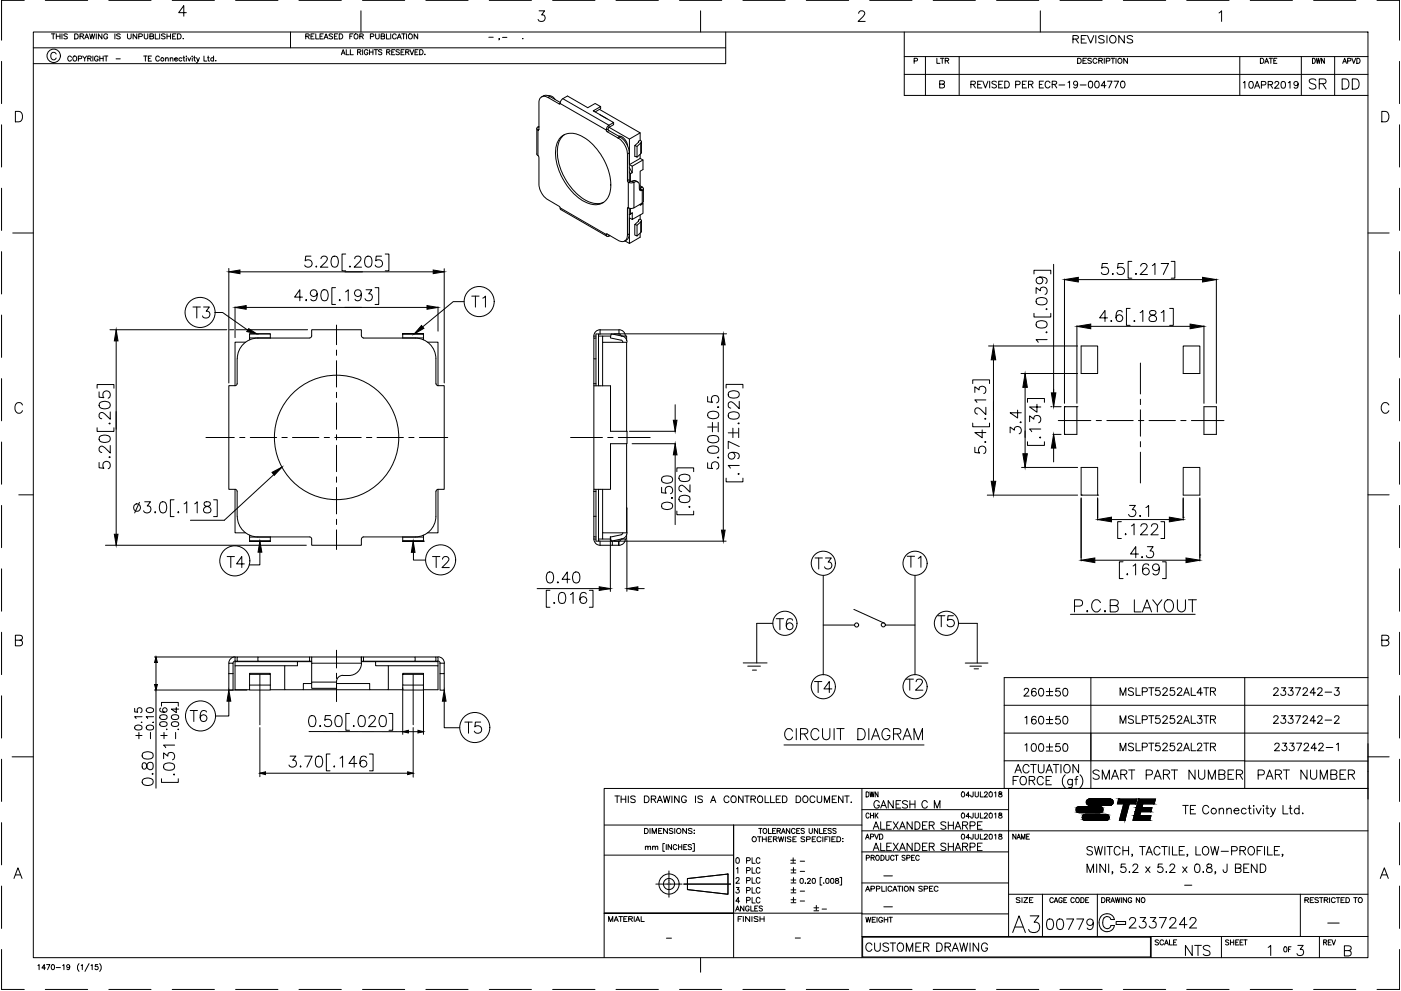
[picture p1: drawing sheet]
<svg xmlns="http://www.w3.org/2000/svg" width="420mm" height="297mm" viewBox="0 0 420 297" stroke-linecap="round" stroke-linejoin="round" font-family="sans-serif">
<g fill="none" stroke="#000" stroke-width=".3">
<path d="M.5 18.4v12.7M7.3 .1h-6.8v12M10 9.6h400.3v277.4h-400.3zM10 14.3h207.6M13.6 .1h12.7M15.4 10.1h1.1M16 10.1v1.6M16.8 16.2a.91 .91 0 0 0-1.2-.4 .91 .91 0 0 0-.4 1.2 .83 .83 0 0 0 .7 .9 .83 .83 0 0 0 .9-.5M16.9 10.9h1.1M16.9 10.1v1.6M18 10.1v1.6M18.6 10.1v1.6"/>
<path d="M20.2 10.4l-.4-.3-.7 .3 .2 .3 .9 .5-.4 .5-.7-.2M21.4 17.2a.62 .62 0 0 0-.8-.3 .62 .62 0 0 0-.3 .8 .56 .56 0 0 0 .5 .6 .56 .56 0 0 0 .6-.4M22 17a.65 .65 0 0 1 1 .6 .65 .65 0 0 1-1 .5l-.2-.4zM22.4 10.1h.5a.79 .79 0 0 1 .6 .8 .79 .79 0 0 1-.6 .8h-.5zM23.5 17.6l.9-.1 .1-.5-1-.2v1.5M24 10.9l.9-.1 .2-.4-.4-.3h-.7v1.6M24.6 10.9l.5 .8M24.8 16.8l.6 .7v.8M25.4 11.7l.6-1.6 .6 1.6M25.6 11.2h.8M26 16.8l-.6 .7M26.3 17.5l.9-.1 .1-.3-.3-.3h-.7v1.5"/>
<path d="M26.8 17.5l.5 .8M26.9 10.1l.4 1.6 .3-1.6 .4 1.6 .4-1.6M27.9 16.8v1.5M28.9 10.1v1.6M29.4 17.2a.6 .6 0 0 0-.8-.3 .6 .6 0 0 0-.2 .8 .53 .53 0 0 0 .5 .6 .53 .53 0 0 0 .5-.6h-.3M29.9 16.8v1.5M29.9 17.5h1M30.6 10.1v1.6l-1.1-1.6v1.6M30.9 16.8v1.5M31.3 16.8h1M31.8 16.8v1.5M32.3 10.5a.65 .65 0 0 0-1-.1 .65 .65 0 0 0 0 1 .65 .65 0 0 0 1-.1v-.2h-.4"/>
<path d="M32.6 .1h12.7M34.5 10.1v1.6M34.8 17.6h1.3M36.1 10.4l-.4-.3-.7 .3 .1 .3 1 .5-.4 .5-.7-.2M38.2 10.1v1.1l.5 .5 .5-.2 .1-1.4M41 10.1v1.6l-1.1-1.6v1.6M41.6 11l.9-.1 .2-.5-.4-.3h-.7v1.6M43.1 16.8h1M43.3 10.1v1.1l.4 .5 .6-.2v-1.4M43.6 16.8v1.5M44.5 17.5h.5M45 10.9l.9-.1 .2-.4-.5-.3h-.6v1.6l1-.2 .1-.3-.5-.3"/>
<path d="M45.4 16.8h-.9v1.5h.9M46.6 10.1v1.6h.9M47.8 17.1a.69 .69 0 0 0-.9-.1 .69 .69 0 0 0-.2 1 .69 .69 0 0 0 .9 .2l.2-.3M47.9 10.1v1.6M49.5 10.4l-.4-.3-.7 .3 .2 .3 .9 .5-.4 .5-.7-.2M49.7 17.6l.3-.3 .4 .1 .1 .9M49.7 17.3v1M50.1 10.9h1M50.1 10.1v1.6M51.1 17.6l.3-.3 .4 .1 .1 .9M51.1 17.3v1M51.1 10.1v1.6"/>
<path d="M51.6 .1h12.7M51.8 10.9h.6M52.4 17.7h.8a.48 .48 0 0 0-.8-.3 .48 .48 0 0 0 .2 .8l.6-.1M52.8 10.1h-1v1.6h1M53.2 10.1h.6a.79 .79 0 0 1 .5 .8 .79 .79 0 0 1-.5 .8h-.6zM54.5 17.5a.5 .5 0 0 0-.7-.1 .5 .5 0 0 0 0 .8 .5 .5 0 0 0 .7-.1M54.9 11.6h.1zM54.9 17.3h.5M55.1 16.8l.1 1.4 .3 .1M55.9 3.8h-2.3l1.5-2.1v3.2M55.8 16.9h.1M55.9 17.4v.9"/>
<path d="M56.3 17.3l.5 1 .4-1M57.6 16.9h.1M57.7 17.4v.9M58.1 17.3h.5M58.3 16.8v1.2l.3 .3M58.9 17.3l.5 1 .4-1M59.4 18.3l-.5 .5M61.2 16.8v1.5h.8M62.2 17.3h.5M62.4 16.8v1.2l.4 .3M64.1 17.5a.48 .48 0 0 0-.8 0 .48 .48 0 0 0 0 .7 .48 .48 0 0 0 .8-.1M64.1 16.8v1.5"/>
<path d="M64.7 18.1h.1M70.7 .1h12.7M87.1 9.6v4.7M89.7 .1h12.7M91.7 10.9l.9-.1 .2-.4-.4-.3h-.7v1.6M92.2 10.9l.6 .8M93.3 10.9h.6M94.2 10.1h-.9v1.6h.9M94.7 10.1v1.6h.9M96 10.9h.6M96.9 10.1h-.9v1.6h.9M97.2 11.7l.6-1.6 .6 1.6"/>
<path d="M97.4 11.2h.8M99.7 10.4l-.3-.3-.7 .3 .1 .3 .9 .5-.3 .5-.7-.2M100.3 10.9h.6M101.3 10.1h-1v1.6h1M101.7 10.1h.5a.79 .79 0 0 1 .6 .8 .79 .79 0 0 1-.6 .8h-.5zM102.4 16.4l.5-1.5 .6 1.5M102.6 15.9h.7M103.8 14.9v1.5h.9M104.9 10.9h.6M105.1 14.9v1.5h.9M105.9 10.1h-1v1.6M106.3 10.4a.68 .68 0 0 1 1.1 .5 .68 .68 0 0 1-1.1 .6z"/>
<path d="M107.2 15.6l.9-.1 .1-.5-1-.1v1.5M107.7 15.6l.5 .8M107.9 10.9l.9-.1 .2-.4-.4-.3h-.7v1.6M108.2 3.2v6.4M108.4 10.9l.6 .8M108.7 .1h12.7M108.8 14.9v1.5M110.3 15.2a.55 .55 0 0 0-.6-.3 .55 .55 0 0 0-.4 .5v.4a.53 .53 0 0 0 .5 .6 .53 .53 0 0 0 .5-.6h-.3M110.8 14.9v1.5M110.8 15.6h1M111.1 11l.9-.1 .1-.5-.3-.3h-.7v1.6M111.8 14.9v1.5"/>
<path d="M112.2 14.9h1M112.6 10.1v1.1l.5 .5 .4-.1 .2-.4v-1.1M112.7 14.9v1.5M114.3 10.9l1-.2v-.4l-1-.2v1.6l1-.2v-.5l-.3-.1M114.5 15.1l-.3-.2-.7 .2 .1 .3 .9 .4-.1 .5-.5 .1-.4-.2M115.9 10.1v1.6h.9M116 15.6l.8-.1 .1-.5-.9-.1v1.5M116.5 15.6l.5 .8M117.2 10.1v1.6M117.5 15.6h.5M118.4 14.9h-.9v1.5h.9M118.8 10.5a.62 .62 0 0 0-.8-.3 .62 .62 0 0 0-.3 .9 .56 .56 0 0 0 .5 .6 .56 .56 0 0 0 .6-.4"/>
<path d="M119.1 11.7l.7-1.6 .6 1.6M119.4 11.2h.7M119.8 15.1l-.4-.2-.7 .2 .1 .3 .9 .4-.1 .5-.5 .1-.4-.2M120.3 15.6h.6M120.5 10.1h1M121 10.1v1.6M121.2 14.9h-.9v1.5h.9M121.7 15.6l.8-.1 .1-.5-.9-.1v1.5M121.9 10.1v1.6M122.2 15.6l.5 .8M122.6 10.4a.68 .68 0 0 1 1.1 .5 .68 .68 0 0 1-1.1 .6zM122.9 14.9l.6 1.5 .6-1.5"/>
<path d="M124.5 15.6h.6M125.3 10.1v1.6l-1.1-1.6v1.6M125.4 14.9h-.9v1.5h.9M125.9 14.9h.5a.81 .81 0 0 1 .5 .7 .81 .81 0 0 1-.5 .8h-.5zM127.4 16.2v.2zM127.7 .1h12.7M146.6 11.2h1.3M146.7 .1h12.7M149.8 11.6h-.2h.2l-.2 .4M150.7 11.2h1.3M156.8 11.5h.1M161.7 3.2h1.6l-.9 1.3a1.01 1.01 0 0 1 1.1 1.1 1.01 1.01 0 0 1-1.4 .8l-.4-.1-.3-.5"/>
<path d="M165.7 .1h12.7M184.7 .1h12.7M203.8 .1h12.7M210.1 3.2v6.4M217.6 9.6v9.5h-207.6M222.8 .1h12.7M241.8 .1h12.7M257.5 4l.2-.5 .4-.3 .9 .2a.71 .71 0 0 1 .2 1.1l-1.9 1.9h2.2M260.8 .1h12.7M271.2 17h139.1M271.2 9.6v19h139.1M274.2 18.3l.8-.1 .1-.6-.9-.1v1.5"/>
<path d="M277.5 17v11.6M279.9 .1h12.6M281 17.5v1.5h.9M282 17.5h1.1M282.6 17.5v1.5M283.5 18.2l.9-.1 .1-.3-.4-.3h-.6v1.5M284 18.2l.5 .8M287.7 17v11.6M298.9 .1h12.6M312 3.2v6.4M317.9 .1h12.6M321.8 11.7l1.4-.1 .2-.5-.6-.4h-1v2.2"/>
<path d="M322.6 11.7l.8 1.2M323.2 17.5h.5a.79 .79 0 0 1 .5 .7 .79 .79 0 0 1-.5 .8h-.5zM324.3 11.7h.9M324.8 18.2h.6M325.8 10.7h-1.5v2.2h1.5M325.8 17.5h-1v1.5h1M326.1 10.7l1 2.2 .9-2.2M327.3 17.7l-.4-.2-.6 .1v.5l.9 .3 .1 .4-.4 .2-.7-.2M328.6 10.7v2.2M329 17.9a.66 .66 0 0 0-1-.2 .66 .66 0 0 0 0 1 .66 .66 0 0 0 1-.1M329.5 18.2l1-.1 .1-.3-.4-.3h-.7v1.5M330.1 18.2l.5 .8"/>
<path d="M331.1 11a.96 .96 0 0 0-1.6 .2l1.6 1.1v.3l-.6 .3-1-.3M331.2 17.5v1.5M331.8 18.3l.9-.1 .1-.6-1-.1v1.5M332 10.7v2.2M333.2 17.5h1.1M333.8 17.5v1.5M334.7 17.5v1.5M336.9 .1h12.7M337.2 10.7v2.2l-1.7-2.2v2.2M338.1 17.5v1.5l-1.1-1.5v1.5M339.7 11a.96 .96 0 0 0-1.7 .2l1.7 1.1v.3l-.6 .3-1.1-.3M355.9 .1h12.7"/>
<path d="M365.6 3.9l.8-.7v3.2M371.8 17v11.6M374.9 .1h12.7M378 17.5h.5a.82 .82 0 0 1 .5 .7 .82 .82 0 0 1-.5 .8h-.5zM379.3 19l.6-1.5 .5 1.5M379.5 18.5h.7M380.6 17.5h1M381.1 17.5v1.5M382 18.2h.6M382.9 17.5h-.9v1.5h.9M390.3 17v11.6M393.6 17.5a.77 .77 0 0 1 .9 .7 .77 .77 0 0 1-.9 .8z"/>
<path d="M394 .1h12.6M394.8 17.5l.3 1.5 .3-1.5 .2 1.5 .4-1.5M397.2 17.5v1.5l-.9-1.5v1.5M400.3 17v11.6M402.7 19l.6-1.5 .5 1.5M402.9 18.5h.7M404.2 18.3l.8-.1 .1-.6-.9-.1v1.5M405.4 17.5l.6 1.5 .6-1.5M406.9 17.5a.79 .79 0 0 1 1 .7 .79 .79 0 0 1-1 .8zM413 .1h6.7v12M419.7 18.4v12.7M.5 37.4v12.7"/>
<path d="M4.6 33.4h1.1a1.66 1.66 0 0 1 1.1 1.6 1.66 1.66 0 0 1-1.1 1.5h-1.1zM161 38.5v7.8l.3 .3M161.3 38l.3 .2M161.6 37.9l-.6 .5 .2 .5 .4-.1M162.1 29.3a1.68 1.68 0 0 1 2.3-.1l3.4 2 .2-.2 13.8 8 .3 .5 3.9 2.3 1.2 1.5 .8 1.8 .2 1.1v8.1l.2 .3-.2 15.8a1.71 1.71 0 0 1-.9 1.8 1.71 1.71 0 0 1-1.9-.2l-3.4-1.9-.2 .2-13.8-8-.2-.4-3.4-2a6 6 0 0 1-2.8-4.5l-.3-16.4 .3-.2v-8.3zM164.4 29.2l.5-.3 3.1 1.8M164.5 28.7a2.13 2.13 0 0 1 2 1.1M164.7 28.7l-.1 .1M164.9 28.9a1.99 1.99 0 0 0-2.5 .2M167.7 31.1l.3-.1 .1-.6 .7-.8 13.8 7.9-.6 .7-.2 .8 .6-.3M168.8 29.6l1.4-.8 6.1 3.5 2.2-1.3 1.6 .9-2.2 1.3 4.2 2.4M177.9 33.2l.3 .2"/>
<path d="M179.8 32.8l12.2 7-3.2 1.9M179.9 34.4l4.1 2.3-1.4 .8v.7l-.2 .4 .2 .5M180.1 31.9v.7l-1.6 1M182.1 39.5l.5-.4 3.4 1.9M184 36.7v.7l-1.3 .8 6.1 3.5v7.6l.8 .5v2M192 39.8v2.3l-.5 .3M271.2 22.3h139.1M281.8 25.2l1.2-.1 .2-.7-1.4-.2v2.2l1.4-.3v-.7l-.5-.2M291.2 25.3l1.2-.1v-.7l-1.2-.2v2.1M291.8 25.3l.7 1.1M293.2 25.3h.8M294.5 24.3h-1.3v2.1h1.3"/>
<path d="M294.8 24.3l.7 2.1 .8-2.1M296.8 24.3v2.1M298.8 24.6l-.5-.3-.8 .3 .1 .5 1.1 .5 .1 .5-.2 .1a.85 .85 0 0 1-1.1-.1M299.5 25.3h.8M300.7 24.3h-1.2v2.1h1.2M301.3 24.3h.7a1.08 1.08 0 0 1 .7 1 1.08 1.08 0 0 1-.7 1.1h-.7zM304.6 25.4l1.1-.1 .2-.3-.1-.5-1.2-.2v2.1M306.6 25.3h.8M307.8 24.3h-1.2v2.1h1.2M308.4 25.3l1.2-.1 .2-.3-.1-.4-1.3-.2v2.1M309.1 25.3l.7 1.1M311.7 25.3h.8"/>
<path d="M312.9 24.3h-1.2v2.1h1.2M314.9 24.8a.74 .74 0 0 0-.9-.5 .74 .74 0 0 0-.6 .8 .84 .84 0 0 0 .3 1.1 .84 .84 0 0 0 1.1-.1l.1-.2M315.6 25.3l1.1-.1 .2-.3-.1-.4-1.2-.2v2.1M316.2 25.3l.7 1.1M317.6 25.5h1.7M320.3 24.7l.5-.4v2.1M323.2 25a.62 .62 0 0 1-.9 .5 .62 .62 0 0 1-.2-1 .62 .62 0 0 1 1 .1l.1 .4a.98 .98 0 0 1-.8 1.4l-.4-.3M323.9 25.5h1.8M326.6 24.4a.68 .68 0 0 1 1 .3l.1 .5a.9 .9 0 0 1-.8 1.2 1.39 1.39 0 0 1-.3-2zM328.6 24.4l.3-.1a1.05 1.05 0 0 1 .8 1 1.05 1.05 0 0 1-.8 1.1 1.3 1.3 0 0 1-.3-2zM331.7 25.7h-1.5l1-1.4v2.1M332.1 24.3h1.4l-.9 2.1"/>
<path d="M334.1 24.3h1.3l-.9 2.1M336.3 24.4a.64 .64 0 0 1 1 .3l.1 .5a.96 .96 0 0 1-.8 1.2 1.33 1.33 0 0 1-.3-2zM372.9 24.8l.4-.4v2M374.8 24.5a.64 .64 0 0 1 1 .3l.1 .5a.98 .98 0 0 1-.6 1.1h-.2a1.33 1.33 0 0 1-.3-1.9zM376.3 26.4l.7-2 .8 2M376.6 25.8h.9M378.3 25.5l1.1-.1 .2-.6-.5-.4h-.8v2M380.3 25.4l1.2-.1 .2-.5-.5-.4h-.9v2M381 25.4l.7 1M382.4 24.9l.3-.5h.4l.4 .4-.3 .7-1 .9h1.4M384.5 24.5l.3-.1a1.06 1.06 0 0 1 .7 1 1.06 1.06 0 0 1-.7 1l-.5-.3-.1-.5zM386.4 24.8l.5-.4v2"/>
<path d="M389.3 25.1a.64 .64 0 0 1-.9 .5 .64 .64 0 0 1-.2-1 .64 .64 0 0 1 1 .1l.1 .4a.94 .94 0 0 1-.8 1.3l-.4-.3M394.6 24.1a1.12 1.12 0 0 0-1.1-.5 1.12 1.12 0 0 0-.9 .8l.3 .4 1.2 .5a.82 .82 0 0 1 .5 1 1.32 1.32 0 0 1-2 0M395.6 25.1l1.8-.1 .3-.5-.1-.6-.6-.2h-1.4v3M396.7 25.1l1 1.6M402.5 23.7h1a1.62 1.62 0 0 1 1.1 1.5 1.62 1.62 0 0 1-1.1 1.5h-1zM405.6 23.7h1a1.62 1.62 0 0 1 1 1.5 1.62 1.62 0 0 1-1 1.5h-1zM414.4 33.4h1.1a1.66 1.66 0 0 1 1.1 1.6 1.66 1.66 0 0 1-1.1 1.5h-1.1zM419.7 37.4v12.7M.5 56.4v12.7M168.3 41a5.9 5.9 0 0 1 7.3 .5 17.8 17.8 0 0 1 7.4 15.6 4.7 4.7 0 0 1-7.4 3.5 17.7 17.7 0 0 1-8.9-16.4 6.2 6.2 0 0 1 1.6-3.2zM169.3 40.3a7.2 7.2 0 0 0-1.9 7.6 18 18 0 0 0 9.3 12.6 5.6 5.6 0 0 0 4.3 .1M185.5 40.8a2.96 2.96 0 0 1 2.7 2.9"/>
<path d="M185.7 40.8l-.1 .1M186 41l1.3 1.3 1 1.8 .4 1.7-.5 .4M186 41l-.6 .4M188.7 50.2l.9 1.6-.5 .3-.4-.6M188.7 45.8v8l-.5 .4M188.7 53.8l.3 .5M189.1 52.1v2.2M189.5 54.3l.7-.2 1.1 .5M190.4 43.6v3.2l.7 .3v-3.2M191.5 42.4l.1 .2-1.2 1 .7 .3 1.1-1M191.5 42.4v.3M191.8 56.8l.2-.1 .6 .4"/>
<path d="M192 42a.47 .47 0 0 1 .4 .4 .47 .47 0 0 1-.2 .5M192 46.3v1.2l-3.2 1.8M192 47.5l.8 .4v2.9l-.8 .5v5.5M192 55.7l.6 .4M192.2 42.9v3.2l-1.1 1M192.4 42.5v3.2l-.2 .4M192.6 56.1a.49 .49 0 0 1 .4 .4 .49 .49 0 0 1-.4 .5l-.6-.3M192.6 56.1l-.5 .3v.3l-.1-.4M192.8 47.9l-3.2 1.9M193 56.5v3.9l-.4 .5M419.7 56.4v12.7M.5 75.4v12.7"/>
<path d="M3.8 69.8h6.2M93.3 76.8h-1.6l-.2 1.4a1.18 1.18 0 0 1 1.8-.1 1.18 1.18 0 0 1-.2 1.8 1.18 1.18 0 0 1-1.7-.5M94.7 79.9h.3l-.1 .2zM96.3 77.5l.1-.4 .5-.3 .9 .1a.72 .72 0 0 1 .2 1.1l-1.9 2.1h2.2M99.7 76.9a1.04 1.04 0 0 1 1.6 .5 2.65 2.65 0 0 1-.3 2.5 1.04 1.04 0 0 1-1.6-.5 2.65 2.65 0 0 1 .3-2.5zM103.7 76.1h-1.1v5.1h1.1M104.8 79.9h.3l-.2 .2zM106.4 77.5l.3-.6a1.11 1.11 0 0 1 1.4 .2 1.12 1.12 0 0 1-.3 1.4l-1.6 1.6h2.2M109.9 76.9a1.05 1.05 0 0 1 1.5 .5 2.83 2.83 0 0 1-.3 2.5 1.05 1.05 0 0 1-1.6-.5 2.51 2.51 0 0 1 .4-2.5zM114.4 76.8h-1.6l-.1 1.4a1.17 1.17 0 0 1 1.8 0 1.17 1.17 0 0 1-.3 1.7 1.17 1.17 0 0 1-1.7-.5M115.5 76.1h1.1v5.1h-1.1M168 62.3l.2 .6 13.8 7.9"/>
<path d="M182.1 70.1l-.3 .2a.49 .49 0 0 0 .3 .5 .49 .49 0 0 0 .5 0M182.6 70.4v.4M182.9 70.6l-.3 .2M188.7 62.4v7.7l-.5 .3M188.7 70.1a2.14 2.14 0 0 1-1.3 2.1M189.1 62.5v1.7M189.6 65.8l-.8-.5v7.7l-1.4-.8M189.6 63.8l-.9 .5 .4-.1M189.6 63.8l-.5 .4M190.4 67.3v3.2l.7 .2v-3.2M191.5 66l.1 .2-1.2 1.1 .7 .2 1.1-1M191.5 66v.3"/>
<path d="M192 65.6v.1a.47 .47 0 0 1 .4 .4 .47 .47 0 0 1-.2 .4M192 69.9v1.2l-3.2 1.9M192 65.7l-.5 .3M192 64.4v1.3M192.2 66.5v3.2l-1.1 1M192.4 66.2v3.2l-.2 .3M192.5 60.9l.3 .2M192.6 60.9v-3.9a.52 .52 0 0 1-.6 .1 .52 .52 0 0 1-.3-.5v-1.2a.98 .98 0 0 0-.6-.9 .98 .98 0 0 0-1 .1l-.6-.3h-.5l-.6 .3 .9 .2 .8-.2v7.7l-1.9 .2M192.6 60.9l-2.5 1.4M192.8 61.1l-.8 .4v-.3M192.8 61.1v2.9l-3.2 1.8v-2M316 79.2v42.7"/>
<path d="M332.1 79h-1.5l-.2 1.4a1.17 1.17 0 0 1 1.8-.1 1.17 1.17 0 0 1-.2 1.8 1.17 1.17 0 0 1-1.7-.4M336.9 79h-1.6l-.1 1.4a1.18 1.18 0 0 1 1.7 0 1.18 1.18 0 0 1-.2 1.8 1.18 1.18 0 0 1-1.7-.5M339.4 78.3h-1.1v5.1h1.1M342.1 79.8l.2-.5 .4-.3 1 .1a.72 .72 0 0 1 .1 1.1l-1.9 2.1h2.2M345.6 79.6l.8-.6v3.3M348.2 79h2.2l-1.5 3.3M351.2 78.3h1.1v5.1h-1.1M410.3 69.8h6.3M419.7 75.4v12.7M.5 94.4v12.7M33 98.8h35M34.8 98.8l.6 3.4h-1.1z"/>
<path d="M57.9 92h2.2M59 92v3.3M61 92h1.8l-1 1.3a1.06 1.06 0 0 1 1.2 1.2 1.06 1.06 0 0 1-1.5 .8l-.5-.1-.3-.5M64.5 93.7h2.3l7.5 5.3M68.6 81.5l3.4-.6v1.1zM68.6 80.5v34.3M68.8 98.8h1.3M70.5 92.1l3.3-.5v1.1zM70.5 92v9.2M70.8 98.8h21.4M72 81.5h57.9M73.8 92.1h54.3"/>
<path d="M74.6 98.5l2.4 1.6-3-.7zM90.7 89.1h-2.4l1.6-2.2v3.3M91.7 90l.1-.2 .1 .2-.1 .2zM95.1 88a1.04 1.04 0 0 1-1.4 .9 1.04 1.04 0 0 1-.4-1.7 1.04 1.04 0 0 1 1.7 .1 2.95 2.95 0 0 1-.3 2.7 .99 .99 0 0 1-1.5-.3M96.7 87a1.09 1.09 0 0 1 1.6 .5 2.68 2.68 0 0 1-.3 2.5 1.04 1.04 0 0 1-1.6-.5 2.75 2.75 0 0 1 .3-2.5zM100.6 86.2h-1.1v5.1h1.1M100.9 97.4v5.9M101.7 90l.2-.2 .2 .2-.2 .2zM103.6 87.5l.8-.6v3.3M108.4 88a1.04 1.04 0 0 1-1.4 .9 1.04 1.04 0 0 1-.5-1.7 1.04 1.04 0 0 1 1.7 .1 2.95 2.95 0 0 1-.3 2.7 .99 .99 0 0 1-1.4-.3M109.8 86.9h1.7l-.9 1.2a1.1 1.1 0 0 1 .8 1.8 1.1 1.1 0 0 1-1.9-.4M112.5 86.2h1.1v5.1h-1.1"/>
<path d="M126.4 97.6l.7 .8-2.9 1.7zM128.1 91.6l3.3 .5-3.3 .6zM129.9 80.9l3.3 .6-3.3 .5zM131.4 92v7.3M133.2 80.5v34.3M139.2 90.4h-3.3l-9.2 7.6M141.5 88.8h2.2M142.6 88.8v3.3M144.8 89.4l.8-.6v3.3M180 98.8a1.88 1.88 0 0 0-1.9 1.9M185.7 98.8a1.88 1.88 0 0 1 1.8 1.9M310.1 93.9v1.1h5v-1.1"/>
<path d="M310.1 82.1v-1.1h5v1.1M310.7 88v-1.8l1.3 1a1.05 1.05 0 0 1 1.2-1.2 1.05 1.05 0 0 1 .8 1.4l-.1 .6-.5 .3M310.9 96.6a2.61 2.61 0 0 1 3 0 1.09 1.09 0 0 1-.5 1.6 2.94 2.94 0 0 1-2.5-.3zM310.9 89.6a2.61 2.61 0 0 1 3 0 1.09 1.09 0 0 1-.5 1.7 2.94 2.94 0 0 1-2.5-.4zM311.8 83a1.02 1.02 0 0 1 .9 1.4 1.02 1.02 0 0 1-1.6 .5 1.02 1.02 0 0 1 .1-1.7 2.95 2.95 0 0 1 2.7 .3 .99 .99 0 0 1-.3 1.4M313.9 99.4l.1 .2-.1 .2zM313.9 92.5l.1 .2-.1 .1zM319.2 83.8l4.2-.7v1.4zM319.2 83.6v37.3M323 97.8l4.1-.7v1.4zM323 97.6v23.3M323.4 83.8h37.2"/>
<path d="M327.1 97.8h29.8M332.1 95.3h-2.3l1.6-2.2v3.3M333.2 96.1l.2 .2-.2 .1zM333.6 82.2l.2-.2 .1 .2zM336.6 93.5a.93 .93 0 0 0-1.4-.3 2.61 2.61 0 0 0 0 3.1 1.02 1.02 0 0 0 1.4-.5 1.02 1.02 0 0 0-.6-1.4 1.02 1.02 0 0 0-1.3 .9M338.9 92.4h-1.1v5.1h1.1M340 96.3l.2-.2 .2 .2zM340.5 82.2l.2-.2 .1 .2zM341.9 93.7l.8-.6v3.3M344.9 93.2a.66 .66 0 0 0 .3 1.1 1.45 1.45 0 0 1 1.6 1.5 1.18 1.18 0 0 1-1.3 .6 1.18 1.18 0 0 1-.9-1.1 2.24 2.24 0 0 1 1.9-1.1l.2-.7a1.25 1.25 0 0 0-1.8-.3zM348.2 93.7l.8-.6v3.3M350.8 92.4h1.1v5.1h-1.1"/>
<path d="M356.9 97.1l4.2 .7-4.2 .7zM360.6 83.1l4.2 .7-4.2 .7zM361.1 97.6v23.3M364.8 83.6v37.3M419.7 94.4v12.7M.5 113.5v12.6M29.1 116.4v-1.1h5.1v1.1M29.7 117.5v1.6l1.5 .1a1.16 1.16 0 0 1 0-1.8 1.16 1.16 0 0 1 1.7 .3 1.16 1.16 0 0 1-.5 1.7M34.8 102.2v57.9M70.5 115.6h-1.9v31.1h1.9M71.1 107.6v7.4l-.2 .4-.4 .2M73.6 102.6h-3.1v13"/>
<path d="M74.8 100.1h6.3M74.8 101.3v-1.2h6.3v1.2M81.1 101.3h-6.3v.5M92.8 101.3h-15.4a6.2 6.2 0 0 0-6.2 6.2M100.9 104.9v1.6M100.9 108.1v7.9M100.9 117.6v1.6M108.4 100.7v-1.9h-14.9l-.1 2.1-.5 .4M108.4 100.7l.2 .4 .4 .2M109 101.3h15.5a6.2 6.2 0 0 1 6.2 6.2M120.8 101.3h6.2M127 100.1h-6.2v1.2"/>
<path d="M127 100.1h-6.2h6.2M127 100.1v1.7M128.2 102.6h3.2v13M130.7 107.6l.1 7.4 .1 .4 .5 .2M131.4 115.6h1.8v31.1h-1.8M178.1 115v31.7h5v-13.7h4.9v-3.7h-4.9v-13.7h-5M178.1 115h.6M178.1 107.6h.6M178.7 101.3h-.6v13.7M178.7 100.7h-.6v.6M178.7 115.6v-15.5h.8v15.5M179.5 100.7h1.2"/>
<path d="M180 100.1l-.5 .2M180.7 115.6v-13h7.2v26.7M183.1 100.7h-2.4v1.9M183.3 100.1h-3.3v-1.2h5.6l.1 1.2 .4 .2 .2 .4M186.3 101.9l.5 .6M186.4 100.7h1.5v1.4M186.5 100.7l-3.2-.6-.3 1.2 3.3 .7M186.6 100.7a1.88 1.88 0 0 1 1.4 1.8M186.8 102.6h.1M212.2 118.9v1.5l1.5 .2a1.16 1.16 0 0 1 0-1.8 1.16 1.16 0 0 1 1.7 .3 1.16 1.16 0 0 1-.5 1.7M216.9 100.1l.6 3.3h-1.1zM216.9 103.4v55.5"/>
<path d="M217.8 116.3v-1.1h5v1.1M217.9 100.1h-34.5M218.5 117.6a2.61 2.61 0 0 1 3 0 1.09 1.09 0 0 1-.4 1.6 2.94 2.94 0 0 1-2.6-.3zM291.7 115v-1.1h5.1v1.1M292.4 117.6v-1.7l1.2 1a1.05 1.05 0 0 1 1.2-1.2 1.05 1.05 0 0 1 .9 1.5l-.2 .4-.5 .4M295.7 119.9h-3.3l.6 .7M296.5 103.7h26.7M297.9 103.7l.7 4.2h-1.3zM297.9 107.9v36.4M306.2 112h17M307.4 112l.7 4.1h-1.4zM307.4 116.1v19.9"/>
<path d="M314 101.8h-3.3l.7 .8M315.3 117.8h1.4l-.7 4.1zM324.2 103.7h5v8.3h-5zM342 108.8v9.3M342 119.7v1.6M354.8 103.7h5v8.3h-5zM419.7 113.5v12.6M.5 132.5v12.6M6.7 121.4a1.16 1.16 0 0 0-1.3-.7 1.16 1.16 0 0 0-.9 1.2 1.39 1.39 0 0 0 .3 1.5 1.39 1.39 0 0 0 1.5 .3l.4-.6M29.1 128.2v1.1h5.1v-1.1M29.7 138.6v1.6l1.5 .2a1.17 1.17 0 0 1-.1-1.8 1.17 1.17 0 0 1 1.7 .2 1.17 1.17 0 0 1-.4 1.7M29.9 130.9a2.61 2.61 0 0 1 3 0 1.04 1.04 0 0 1-.5 1.5 2.75 2.75 0 0 1-2.5-.2l-.2-.5z"/>
<path d="M29.9 120.8a2.43 2.43 0 0 1 3 0 1.05 1.05 0 0 1-.5 1.6 2.61 2.61 0 0 1-2.5-.4l-.2-.4zM32.7 137h.4l-.2 .2zM32.9 126.8l.2 .1-.2 .2-.2-.2zM33.1 133.5v2.3l-1.6-1.6a.99 .99 0 0 0-1.4-.3l-.4 .5v.6l.4 .5 .4 .1M33.1 123.5v2.2l-1.6-1.6a1 1 0 0 0-1.6-.2 1.04 1.04 0 0 0 .2 1.5l.4 .1M61.8 131.1h8.5M71.9 131.1h1.5M75.1 131.1h7.9M84.5 131.1h1.6M87.7 131.1h7.9M97.2 131.1h1.6M100.4 131.1h7.9"/>
<path d="M100.9 120.8v7.9M100.9 130.3v1.6M100.9 133.5v7.9M109.9 131.1h1.6M113.1 131.1h7.9M122.6 131.1h1.6M125.8 131.1h8.5M171.1 131.1h9.6M182.2 131.1h1.7M183.1 131.1h.1M185.4 131.1h9.6M187.9 133v26.7h-7.2v-13"/>
<path d="M187.9 131.1h.1M188.8 129.3h13.8M189.6 133h13M201.9 126h1.1l-.5 3.3zM202.5 133l.5 3.3h-1.1zM202.5 121.3v4.7M202.5 136.3v21M212.2 138.7v1.6l1.5 .1a1.16 1.16 0 0 1 0-1.7 1.16 1.16 0 0 1 1.7 .2 1.16 1.16 0 0 1-.5 1.7M212.2 128h2.9M212.4 134.1a2.61 2.61 0 0 1 3 0 1.09 1.09 0 0 1-.5 1.6 2.94 2.94 0 0 1-2.5-.3l-.2-.5zM212.4 131a2.61 2.61 0 0 1 3 0 1.04 1.04 0 0 1-.5 1.6 2.75 2.75 0 0 1-2.5-.3l-.2-.5zM212.4 123.8a2.43 2.43 0 0 1 3 0 1.05 1.05 0 0 1-.5 1.5 2.61 2.61 0 0 1-2.5-.3l-.2-.5z"/>
<path d="M213.7 126.6v2.8M215.4 137l.2 .1-.2 .2-.2-.2zM215.4 121.9l.2 .1-.2 .2-.2-.2zM215.4 126.6v2.8M218.4 129.7h2.8M218.5 123.9a2.61 2.61 0 0 1 3 0 1.09 1.09 0 0 1-.4 1.6 2.94 2.94 0 0 1-2.6-.3zM219.5 135.6a1.02 1.02 0 0 1 .9 1.4 1.02 1.02 0 0 1-1.6 .4 1.02 1.02 0 0 1 .1-1.7 2.95 2.95 0 0 1 2.6 .3 .99 .99 0 0 1-.3 1.5M219.8 128.3v2.9M221.5 126.7l.2 .2-.2 .2-.1-.2zM221.5 128.3v2.9M221.7 139.5h-3.3l.6 .8M221.7 133.8l-3.3-1.5v2.2"/>
<path d="M221.7 120.3v2.2l-1.6-1.6a1.01 1.01 0 0 0-1.4-.3 1.13 1.13 0 0 0-.2 1.4l.7 .3M291.7 126.8v1.1h5.1v-1.1M292.4 134.1v1.5l1.4 .2a1.18 1.18 0 0 1 0-1.8 1.18 1.18 0 0 1 1.7 .2 1.18 1.18 0 0 1-.5 1.8M294.6 128.8v2.4l-2.2-1.5h3.3M295.5 132.3v.3l-.1-.1zM295.5 125.4v.3l-.1-.2zM295.7 122.1v2.2l-1.6-1.6a1.01 1.01 0 0 0-1.6-.2l-.1 1 .1 .3 .7 .3M302.9 129.7v-1.7l1.3 .9a1.11 1.11 0 0 1 1.6-.9 1.11 1.11 0 0 1 .1 1.9l-.3 .1M305.2 122.9v2.4l-2.3-1.6h3.4M306.1 126.4l.2 .2-.2 .1-.2-.1zM306.7 136h1.4l-.7 4.1zM308.1 132.4v1.1h5.1v-1.1"/>
<path d="M308.1 120.6v-1.1h5.1v1.1M308.8 126.4v-1.7l1.2 .9a1.11 1.11 0 0 1 1.7-.9 1.11 1.11 0 0 1 .1 1.9l-.3 .1M311 121.2v2.4l-2.2-1.6h3.3M312 131l.1 .1-.1 .2-.2-.2zM312.1 128.6h-3.3l.6 .8M315.1 121.9h.1M315.8 130.2h2.4M315.8 121.9h2.4M316 130.2l.7 4.1h-1.4zM316 130.2v8.3M317.4 126.1h9.8M319.2 130.2h.1"/>
<path d="M319.2 121.9h.1M319.2 121.9v8.3M319.2 121.9h3.8M323 121.9h.1M323 121.9v8.3h-3.8M328.8 126.1h1.5M331.9 126.1h8M341.4 126.1h1.6M342 122.8v8M342 132.4v1.5M342 135.5v9.3M344.6 126.1h7.9"/>
<path d="M354.1 126.1h1.6M357.3 126.1h9.8M361.1 121.9h3.7v8.3h-3.7zM416.5 121.4a1.19 1.19 0 0 0-1.3-.7 1.19 1.19 0 0 0-1 1.2 1.41 1.41 0 0 0 .3 1.5 1.41 1.41 0 0 0 1.6 .3l.4-.6M419.7 132.5v12.6M.5 151.5v12.7M5.6 148.3h4.4M41.8 150.6l-1.4 3.1M43.4 150.4h1.7l-.9 1.3a1.11 1.11 0 0 1 .9 1.6 1.11 1.11 0 0 1-1.9 .1l-.1-.3M46.5 153.4l.2 .2-.2 .1zM48.3 150.6a1.04 1.04 0 0 1 1.5 .4 2.75 2.75 0 0 1-.3 2.6 1.04 1.04 0 0 1-1.5-.5 2.75 2.75 0 0 1 .3-2.5zM52.2 149.8h-1.1v5h1.1"/>
<path d="M53.5 153.4l.1 .2-.1 .1-.2-.1zM55.2 151l.8-.6v3.3M58.4 151l.7-.6v3.3M61.3 150.6a.69 .69 0 0 0 .4 1.1 1.39 1.39 0 0 1 1.5 1.4 1.15 1.15 0 0 1-1.2 .7 1.15 1.15 0 0 1-1-1.2 1.55 1.55 0 0 1 1.6-.9 .69 .69 0 0 0 .3-1.1l-.5-.2zM64.1 149.8h1.1v5h-1.1M70.5 146.7v13h3.1M70.5 146.7l.4 .2 .2 .4M71.1 147.3l.1 7.4a6.2 6.2 0 0 0 6.2 6.2M81.6 141.6l2.9-1.6-2.2 2.5zM84.5 140l-17.2 15.9h-10.2M100.9 142.9v1.7M100.9 146.1v7.9"/>
<path d="M100.9 155.6v1.6M100.9 158.8v5.9M130.7 147.3v7.4a6.2 6.2 0 0 1-6.2 6.2M131.4 146.7v13h-3.2M131.4 146.7l-.5 .2-.1 .4M178.1 154.8v6.1h.6M178.1 146.7v8.1M178.1 147.3h.6M178.1 154.8h.6M178.7 146.7v15.5h.8v-15.5M180.7 159.7v1.9h2.4M186.8 159.7l-.5 .6"/>
<path d="M188 152.1v7.6a1.87 1.87 0 0 1-1.5 1.8l-3.2 .7-.3-1.2 3.3-.7M198.4 146.1v1.6l1.4 .1a1.17 1.17 0 0 1 0-1.7 1.17 1.17 0 0 1 1.8 .2 1.17 1.17 0 0 1-.5 1.7M198.5 151a2.61 2.61 0 0 1 3 0 1.04 1.04 0 0 1-.4 1.6 2.75 2.75 0 0 1-2.6-.3zM198.5 143.1a2.61 2.61 0 0 1 3 0 1.05 1.05 0 0 1-.4 1.6 2.75 2.75 0 0 1-2.6-.3zM201.4 149.3l.1-.2 .2 .2-.2 .1zM203 153.2v1.1h5v-1.1M203 141.4v-1.2h5v1.2M203.8 148.9a2.61 2.61 0 0 1 3 0 1.15 1.15 0 0 1-.5 1.6 2.87 2.87 0 0 1-2.5-.3l-.2-.5zM203.8 142.6a2.61 2.61 0 0 1 3 0 1.15 1.15 0 0 1-.5 1.6 2.87 2.87 0 0 1-2.5-.3l-.2-.5zM206.8 151.8v.3l-.2-.2zM206.9 145.3v2.2l-2-1.9a.78 .78 0 0 0-1.3 .5l.2 1 .6 .2M216.4 158.9h1.1l-.6 3.3z"/>
<path d="M217.8 143.3v1.1h5v-1.1M221.4 142.1l.1-.2 .2 .2zM296.1 148.4h27.1M297.3 144.3h1.3l-.7 4.1zM306.4 140.1h16.8M324.2 140.1h5v8.3h-5zM324.2 148.4h.1M324.2 149.2v18.9M329.2 155.7l4.1-.7v1.4zM329.2 148.4h.1M329.2 149.2v6.7M333.3 155.7h17.4"/>
<path d="M336.3 156.4h-1.1v5h1.1M338.8 151.5h1.7l-.9 1.3a1.11 1.11 0 0 1 .9 1.6 1.11 1.11 0 0 1-1.9 .1l-.1-.3M339.3 157.6l.8-.6v3.3M341.8 154.7l.1-.2 .2 .2-.2 .1zM342.1 157.8l.2-.5a1.13 1.13 0 0 1 1.4-.2 1.01 1.01 0 0 1-.1 1.6l-1.6 1.6h2.2M343.7 152.1l.8-.6v3.3M345.3 157.8l.2-.5a1.09 1.09 0 0 1 1.4-.2l.1 .2a1.12 1.12 0 0 1-.3 1.4l-1.6 1.6h2.2M348.1 156.4h1.2v5h-1.2M350.7 155l4.1 .7-4.1 .7zM354.8 155.1h.1M354.8 140.1h5v8.3h-5zM354.8 149.2v6.7"/>
<path d="M359.8 149.2v18.9M410.3 148.3h6.3M419.7 151.5v12.7M.5 170.5v12.7M31.6 163.4h60.3M34.3 160.1h1.1l-.6 3.3zM68.1 166.8h2.2M69.2 166.8v3.3M73.3 169h-2.3l1.5-2.2v3.3M74.8 162.2h6.3h-6.3M74.8 160.4v1.8M77.9 162.2l.6 3.3h-1.1z"/>
<path d="M77.9 165.5v3.8h-3.2M81.1 160.9v1.3h-6.3M92.8 160.9l-18 .1M92.9 160.9l.5 .4 .1 2.1h14.9v-1.8M120.8 162.2h6.2M120.8 160.9v1.3M123.9 162.2l.6 3.4h-1.1zM124 165.4v2.5h3.6M127 161l-18-.1-.4 .2-.2 .5M127 162.2h-6.2h6.2M127 160.4v1.8h-6.2M127 162.2h.1"/>
<path d="M129.7 166.8h2.2M130.8 166.8v3.3M132.7 167.6l.3-.6 .4-.2 .9 .2a.72 .72 0 0 1 .2 1.1l-2 2h2.2M161.1 176.4h21.9M164.3 171.6a1.04 1.04 0 0 1 1.6 .5 2.65 2.65 0 0 1-.3 2.5 1.04 1.04 0 0 1-1.6-.5 2.65 2.65 0 0 1 .3-2.5zM164.9 176.9h-1.1v5.1h1.1M167.1 174.6h.4l-.2 .1zM167.9 177.7a1.05 1.05 0 0 1 1.6 .5 2.75 2.75 0 0 1-.3 2.5 1.18 1.18 0 0 1-1.6-.4 2.94 2.94 0 0 1 .3-2.6zM170.9 173.6h-2.3l1.5-2.2v3.3M171.1 178.2l.8-.6v3.3M172.2 171.6a1.09 1.09 0 0 1 1.6 .5 2.83 2.83 0 0 1-.4 2.5 1.05 1.05 0 0 1-1.5-.5 2.65 2.65 0 0 1 .3-2.5zM175.8 178a.95 .95 0 0 0-.9-.4 .95 .95 0 0 0-.8 .6 2.43 2.43 0 0 0 .3 2.5 1.04 1.04 0 0 0 1.5-.4 1.04 1.04 0 0 0-.7-1.4 1.04 1.04 0 0 0-1.3 .9"/>
<path d="M176.7 176.9h1.1v5.1h-1.1M178.1 161.6a1.88 1.88 0 0 0 1.9 1.8M178.1 161.6h.6M178.1 160.9v.7M179.5 161.9l.5 .3v1.2M179.5 161.6h1.2M179.7 175.9l3.3 .5-3.3 .6zM180 162.2h3.3M183 160.8v16.5M183.4 162.2h.2v1.2h-3.6M183.6 162.2h1.9v1.2h-1.9M184.1 162.2h33.7"/>
<path d="M185.5 163.4h.1M186.3 161.6l-.2 .4-.4 .2-.1 1.2M187.5 161.6a1.88 1.88 0 0 1-1.8 1.8M187.9 160.2v1.4h-1.6M188 176.4l3.3-.5v1.1zM188 161.8v15.4M188 176.4h5.2M244.4 167.2h2.2M245.5 167.2v3.3M246.9 172.5v29.8M247.6 167.2h1.7l-.9 1.3a1.1 1.1 0 0 1 .8 1.7 1.1 1.1 0 0 1-1.9-.3M272.1 166.7h2.2"/>
<path d="M273.2 166.7v3.3M274.4 172.5v29.8M275.4 167.4l.8-.7v3.3M324.2 167.9l4.1-.7v1.4zM328.3 167.9h27.8M336.8 168.4h-1.1v5h1.1M337.6 160l.1 .1-.1 .2zM338.1 172v.3l-.2-.1zM339.8 169.7l.8-.7v3.3M340.2 179.8v3.6h2.1M341.4 166.1h-2.4l1.6-2.2v3.3M342.5 166.9v.3l-.2-.2z"/>
<path d="M344.1 163.9h1.7l-.9 1.2a1.06 1.06 0 0 1 1.1 1.3 1.06 1.06 0 0 1-1.4 .8l-.5-.2-.3-.5M344.5 169.5a1 1 0 0 0-1.4-.4 2.61 2.61 0 0 0 0 3.1 1.02 1.02 0 0 0 1.5-.5 1.02 1.02 0 0 0-.7-1.4 1.02 1.02 0 0 0-1.3 .9M345.7 179.8l1.4 1.7v1.9M347.7 170.1a1.04 1.04 0 0 1-1.4 .9 1.04 1.04 0 0 1-.5-1.6 1.04 1.04 0 0 1 1.7 .1 2.95 2.95 0 0 1-.3 2.7 .99 .99 0 0 1-1.4-.3M348.4 179.8l-1.3 1.7M348.6 168.4h1.1v5h-1.1M349.8 179.9a1.38 1.38 0 0 1 2.1 1.3 1.57 1.57 0 0 1-.3 1.7 1.57 1.57 0 0 1-1.8 .3 2.2 2.2 0 0 1 0-3.3zM353.1 179.8v2.6a1.22 1.22 0 0 0 1.2 1 1.22 1.22 0 0 0 1.2-1v-2.6M355.7 167.2l4.1 .7-4.1 .7zM356.4 179.8h2.4M357.6 179.8v3.6M359.8 166.4h.1"/>
<path d="M419.7 170.5v12.7M.5 189.5v12.7M4.6 191.9l1.8-.1 .3-.5-.1-.6-.6-.3h-1.4v3.2h1.4a.85 .85 0 0 0 .8-.9 .85 .85 0 0 0-.8-.8M46.3 196.9h24M46.8 196.9l.4 1.7h-.8zM46.8 196.9v39.3M70.5 196.9a1.88 1.88 0 0 0-1.9 1.9M70.5 198.1l-.4 .2-.2 .5M71.1 196.9h-.6v1.3h.6M77.3 196.9h-6.2v1.3h6.2M85.4 199.5h-14.9v7.2h4.3M89.2 198.3h-18.7v1.2"/>
<path d="M92.8 196.9h-15.5v1.3h15.5M93.5 198.3h-4.3v1.2h-3.8v7.2h5.6v-1.8h2.5M93.5 198.8v-1.9h14.9v1.3h.6v-1.3h-.6v1.9h-14.9v5.7M93.5 196.9h-.7v1.3h.7M100.9 194.9v5.3M108.4 198.3h4.2v1.2h3.9v7.2h-5.6v-1.8h-10M108.4 198.8a3.7 3.7 0 0 1-3.7 3.7 3.3 3.3 0 0 0-3.2 .5l-.5 .8-.1 .7h-7.4M109 196.9h15.5v1.3h-15.5M112.6 198.3h18.8v1.2M116.5 199.5h14.9v7.2h-4.4M124.5 196.9h6.2v1.3h-6.2M130.7 196.9h.7v1.3h-.7"/>
<path d="M131.4 196.9a1.88 1.88 0 0 1 1.9 1.9M131.4 198.1l.4 .2 .2 .5M132 198.8h1.2v3.1h-1.2zM166 180.7l.2-.1 .2 .1zM222.9 198.7h7.1M224.2 199.7h3.8M231.8 186.8h-4.9v11.9M232.8 185.4h2.2M233.9 185.4v3.4M237.7 185.9a1.04 1.04 0 0 0-1.4-.3 2.61 2.61 0 0 0 0 3 1.02 1.02 0 0 0 1.4-.5 1.02 1.02 0 0 0-.6-1.4 1.02 1.02 0 0 0-1.3 .9M246.9 187.4h9.4M256.1 182.7l9.1 4.1"/>
<path d="M265.5 187.4h8.9M281.2 184.6h2.2M282.3 184.6v3.3M285.9 184.6h-1.6l-.1 1.4a1.17 1.17 0 0 1 1.7-.1 1.17 1.17 0 0 1-.2 1.8 1.17 1.17 0 0 1-1.7-.5M287.4 186.8h5.7v11.9M289.5 198.7h6.8M290.9 199.7h3.4M321 184.1h37.4M322.2 181.7h1.6a.96 .96 0 0 0 .9-1 .96 .96 0 0 0-.9-.9h-1.6v3.6M325.9 183.2l.2-.2 .1 .2-.1 .2zM330 180.6a1.36 1.36 0 0 0-1.5-.8 1.36 1.36 0 0 0-1.1 1.4 1.49 1.49 0 0 0 .5 1.9 1.49 1.49 0 0 0 1.9-.2l.2-.4M331.4 183l.2 .2-.2 .2-.2-.2z"/>
<path d="M333 181.5l2-.2a.87 .87 0 0 0 0-1.4l-2-.1v3.6h1.5l.5-.2a.97 .97 0 0 0 0-1.5l-.5-.2M342.6 183.4l1.4-3.6 1.4 3.6M343.1 182.2h1.7M414.4 191.9l1.8-.1a.76 .76 0 0 0 0-1.3l-1.8-.1v3.2h1.4a.85 .85 0 0 0 .7-.9 .85 .85 0 0 0-.7-.8M419.7 189.5v12.7M.5 208.6v12.6M40.4 212.3v1.1l.9 .1a.78 .78 0 0 1 0-1.2 .78 .78 0 0 1 1.2 .2 .78 .78 0 0 1-.3 1.1M40.5 217.7a1.1 1.1 0 0 1 1.4-.4 1.1 1.1 0 0 1 .6 1.2l-.8 .3a.93 .93 0 0 1-1.3-.8zM41.7 219.5v1.9M42.5 216.4v.2zM42.6 214.8h-2.2l.4 .6M44 217.7a1.35 1.35 0 0 1 2.1 .3v.2a1.26 1.26 0 0 1-2.2 0z"/>
<path d="M44 212.5a1.35 1.35 0 0 1 2.1 .3v.2a1.19 1.19 0 0 1-1.2 .6 1.19 1.19 0 0 1-1-.8zM45.1 219.5v1.9M46 216.4v.2zM46.1 214.8h-2.2l.4 .6M46.3 206.8h27.7M46.4 205.2h.8l-.4 1.6zM48 216.6l.9-.3a.93 .93 0 0 1 1.2 .9 1.31 1.31 0 0 1-2.2 0zM48 214.5l.9-.3a.93 .93 0 0 1 1.2 .8 1.26 1.26 0 0 1-2.2 0zM48.2 212.2l-.2 .1a.74 .74 0 0 0 .3 1.1 1.33 1.33 0 0 0 1.8-.5 .68 .68 0 0 0-.6-.8 .68 .68 0 0 0-.7 .6 .68 .68 0 0 0 .6 .8M48.4 211.7v-1.1h5.1v1.1M49.2 219.5v1.9M50 218.5v.2z"/>
<path d="M51.5 216.6l.8-.3a.93 .93 0 0 1 1.3 .9 1.21 1.21 0 0 1-1.2 .6 1.21 1.21 0 0 1-1-.9zM51.5 214.5l.8-.3a.93 .93 0 0 1 1.3 .8 1.26 1.26 0 0 1-2.2 0zM52.7 219.5v1.9M52.9 212v1.6l-1.5-1.1h2.2M53.4 218.6h.2zM57 213h2.2M58.1 213v3.3M61.9 213.4a.95 .95 0 0 0-.9-.5 .95 .95 0 0 0-.8 .7 2.43 2.43 0 0 0 .3 2.5 1.02 1.02 0 0 0 1.5-.4 1.02 1.02 0 0 0-.7-1.4 1.02 1.02 0 0 0-1.3 .9M68.6 206.9l.6 3.3h-1.1zM68.6 201.9v-3.1h1.3v3.1M68.6 201.9v5h1.3v-5M68.6 210.2v4.4h-4"/>
<path d="M68.6 201.9h1.3M74.8 205.3v-3.2h6.3v3.2M74.8 202.1v-.3h6.3v.3M74.8 205.3v1.5h6.3v-1.5M74.8 205.3h6.3M77.9 202.1v15.1M77.9 218.1v14.7M81.1 206.7h4.3M91 206.7h19.9M92.7 219.3h34.3M93 214.7a1.04 1.04 0 0 1 1.6 .4 2.75 2.75 0 0 1-.3 2.6 1.09 1.09 0 0 1-1.6-.5 2.68 2.68 0 0 1 .3-2.5zM93.5 204.5v1.8h7.4v-1.8"/>
<path d="M95.8 217.7l.2-.2 .2 .2zM99.1 214.5h-1.5l-.2 1.4a1.17 1.17 0 0 1 1.8-.1 1.17 1.17 0 0 1-.2 1.8 1.17 1.17 0 0 1-1.7-.4M100.9 214.7a1.09 1.09 0 0 1 1.6 .4 2.94 2.94 0 0 1-.3 2.6 1.11 1.11 0 0 1-1.6-.5 2.68 2.68 0 0 1 .3-2.5zM100.9 201.8v1.6M100.9 205v5.3M104.8 213.9h-1.1v5h1.1M106.1 217.5l.2 .2-.2 .1zM107.8 214.7a1.09 1.09 0 0 1 1.6 .4 2.94 2.94 0 0 1-.3 2.6 1.09 1.09 0 0 1-1.6-.5 2.68 2.68 0 0 1 .3-2.5zM110.7 215.3l.1-.5 .5-.3 1 .2a.75 .75 0 0 1 .1 1.1l-1.9 2h2.2M114.1 214.7a1.09 1.09 0 0 1 1.6 .4 2.94 2.94 0 0 1-.3 2.6 1.09 1.09 0 0 1-1.6-.5 2.68 2.68 0 0 1 .3-2.5zM116.5 206.7h4.3M116.7 213.9h1.1v5h-1.1"/>
<path d="M120.8 219.3l1.7-.4v.8zM120.8 202.1h6.2v3.2h-6.2zM120.8 202.1v-.3h6.2v.3M120.8 205.3v1.5h6.2v-1.5M120.8 206.1v14M123.9 202.1v15.1M123.9 218.1v14.8M125.3 218.9l1.7 .4-1.7 .4zM127 206.1v14M132 201.9v5h1.2v-5M133.2 206.9l.6 3.3h-1.1zM133.2 210.2v7.9h4.7"/>
<path d="M139.4 216.4h2.2M140.5 216.4v3.4M144.1 216.4h-1.5l-.2 1.5a1.16 1.16 0 0 1 1.8 0 1.16 1.16 0 0 1-.3 1.7 1.16 1.16 0 0 1-1.7-.5M225.6 200.9h1.3M237.7 219.2a1.22 1.22 0 0 0-1.4-.8 1.22 1.22 0 0 0-1 1.3 1.48 1.48 0 0 0 .4 1.5 1.48 1.48 0 0 0 1.5 .4l.5-.7M238.8 218.4v3.3M240.1 220l1.9-.2a.8 .8 0 0 0 0-1.2l-1.9-.2v3.3M241.2 220l1.1 1.7M244.3 204.3h2.2M245.4 204.3v3.3M245.6 219.2a1.22 1.22 0 0 0-1.4-.8 1.22 1.22 0 0 0-1 1.3 1.48 1.48 0 0 0 .3 1.5 1.48 1.48 0 0 0 1.6 .4l.5-.7M246.7 218.4v2.4a1.11 1.11 0 0 0 1.1 .9 1.11 1.11 0 0 0 1.1-.9v-2.4"/>
<path d="M249.5 206.5h-2.4l1.6-2.2v3.3M250.1 218.4v3.3M251 218.4h2.2M252.1 218.4v3.3M257.3 218.4h1.1a1.79 1.79 0 0 1 1.1 1.7 1.79 1.79 0 0 1-1.1 1.6h-1.1zM260.6 218.4v3.3M266.9 219.2a1.22 1.22 0 0 0-1.4-.8 1.22 1.22 0 0 0-1 1.3 1.48 1.48 0 0 0 .3 1.5 1.48 1.48 0 0 0 1.6 .4l.5-.7v-.4h-.8M268 220l1.9-.2 .3-.4-.2-.7-.6-.3h-1.4v3.3M269.1 220l1.1 1.7M271.7 203.6h2.2M272.8 203.6v3.3M274.7 204.3l.2-.4a1.09 1.09 0 0 1 1.4-.2 .73 .73 0 0 1 .2 1.1l-1.9 2.1h2.2"/>
<path d="M292.1 200.5h1.4M301.2 219.7h109.1M301.2 211.4h109.1M307.2 206.9l.4-.6h.5l.4 .4-.4 .8-1.1 1.1h1.6M307.4 215.1l.5-.4v2.3M310.7 215a.64 .64 0 0 0-1-.2l-.2 .3a1.46 1.46 0 0 0 .5 1.9 .72 .72 0 0 0 .8-.6 .72 .72 0 0 0-.6-.8 .72 .72 0 0 0-.8 .6M310.7 206.7a.64 .64 0 0 0-1-.3l-.2 .3a1.46 1.46 0 0 0 .5 1.9 .72 .72 0 0 0 .8-.6 .72 .72 0 0 0-.6-.8 .72 .72 0 0 0-.8 .6M311.8 214.8a.74 .74 0 0 1 1.1 .3 1.09 1.09 0 0 1 .1 1.3 1.09 1.09 0 0 1-1.2 .5 1.73 1.73 0 0 1 0-2.1zM311.8 206.4a.74 .74 0 0 1 1.1 .3 1.09 1.09 0 0 1 .1 1.3 1.09 1.09 0 0 1-1.2 .5 1.73 1.73 0 0 1 0-2.1zM313.8 215.7h1.9M313.8 216.9h1.9M313.8 207.3h1.9"/>
<path d="M313.8 208.5h1.9M314.7 206.3v2M314.7 214.7v2M317.8 214.7h-1.1l-.1 1a.82 .82 0 0 1 1.2-.1 .82 .82 0 0 1-.1 1.2 .82 .82 0 0 1-1.2-.2M317.8 206.3h-1.1l-.1 1a.82 .82 0 0 1 1.2-.1 .82 .82 0 0 1-.1 1.3 .82 .82 0 0 1-1.2-.3M319 214.8a.74 .74 0 0 1 1.1 .3 1.09 1.09 0 0 1 .1 1.3 1.09 1.09 0 0 1-1.2 .5l-.3-.9zM319 206.4a.74 .74 0 0 1 1.1 .3 1.09 1.09 0 0 1 .1 1.3 1.09 1.09 0 0 1-1.2 .5l-.3-.9zM327.2 203.1v33.2M335.9 216.8v-2.3l.9 2.3 .9-2.3v2.3M335.9 208.4v-2.3l.9 2.3 .9-2.3v2.3M339.9 214.9a.85 .85 0 0 0-.8-.4 .85 .85 0 0 0-.7 .6l.2 .3 1.1 .4 .2 .7a.98 .98 0 0 1-1.5 0M339.9 206.5a.85 .85 0 0 0-.8-.4 .85 .85 0 0 0-.7 .6l.2 .3 1.1 .5 .2 .6a.98 .98 0 0 1-1.5 0"/>
<path d="M340.7 214.5v2.3h1.3M340.7 206.1v2.3h1.3M342.6 215.7l1.3-.1 .2-.6-.6-.5h-.9v2.3M342.6 207.3l1.3-.1 .2-.6-.6-.5h-.9v2.3M344.5 214.5h1.5M344.5 206.1h1.5M345.3 206.1v2.3M345.3 214.5v2.3M347.8 214.5h-1.1l-.1 1a.81 .81 0 0 1 1.2 0 .81 .81 0 0 1-.2 1.2 .81 .81 0 0 1-1.1-.3M347.8 206.1h-1.1l-.1 1a.81 .81 0 0 1 1.2 0 .81 .81 0 0 1-.2 1.2 .81 .81 0 0 1-1.1-.3M348.7 215.1l.5-.6h.4l.5 .5-.1 .4-1.3 1.4h1.5M348.7 206.7l.5-.6h.4l.5 .5-.1 .4-1.3 1.4h1.5"/>
<path d="M352.1 214.5h-1.1l-.1 1a.81 .81 0 0 1 1.3 0 .81 .81 0 0 1-.2 1.2 .81 .81 0 0 1-1.2-.3M352.1 206.1h-1.1l-.1 1a.81 .81 0 0 1 1.3 0 .81 .81 0 0 1-.2 1.2 .81 .81 0 0 1-1.2-.3M353.1 215.1l.5-.6h.4l.4 .5-.1 .4-1.3 1.4h1.5M353.1 206.7l.5-.6h.4l.4 .5-.1 .4-1.3 1.4h1.5M355 216.8l.9-2.3 .8 2.3M355 208.4l.9-2.3 .8 2.3M355.3 216.1h1.1M355.3 207.7h1.1M357.3 214.5v2.3h1.3M357.3 206.1v2.3h1.3M359.2 214.5h1.2l-.7 .9a.76 .76 0 0 1 .6 1.3 .76 .76 0 0 1-1.3-.3M360.6 207.7h-1.6l1.1-1.6v2.3"/>
<path d="M361 214.5h1.5M361 206.1h1.5M361.7 206.1v2.3M361.7 214.5v2.3M363 215.6l1.3-.1 .2-.3-.1-.5-1.4-.2v2.3M363 207.2l1.3-.1 .2-.3-.1-.4-1.4-.3v2.3M363.8 215.6l.7 1.2M363.8 207.2l.7 1.2M373.3 203.1v33.2M382 215.1l.4-.6 .7 .1 .2 .4-.3 .7-1.1 1.1h1.5M382 206.7l.4-.6 .7 .1 .2 .4-.3 .7-1.1 1.1h1.5M384.3 214.5h1.2l-.6 .9a.77 .77 0 0 1 .7 .7 .77 .77 0 0 1-.6 .8 .77 .77 0 0 1-.9-.5"/>
<path d="M384.3 206.1h1.2l-.6 .9a.77 .77 0 0 1 .7 .8 .77 .77 0 0 1-.6 .8 .77 .77 0 0 1-.9-.6M386.5 214.5h1.2l-.6 .9a.77 .77 0 0 1 .7 .7 .77 .77 0 0 1-.6 .8 .77 .77 0 0 1-.9-.5M386.5 206.1h1.2l-.6 .9a.77 .77 0 0 1 .7 .8 .77 .77 0 0 1-.6 .8 .77 .77 0 0 1-.9-.6M388.5 214.5h1.5l-1.1 2.3M388.5 206.1h1.5l-1.1 2.3M390.8 215.1l.4-.6 .7 .1 .2 .4-.3 .7-1.1 1.1h1.5M390.8 206.7l.4-.6 .7 .1 .2 .4-.3 .7-1.1 1.1h1.5M394.5 216.1h-1.6l1.1-1.6v2.3M394.5 207.7h-1.6l1.1-1.6v2.3M395.2 215.1l.4-.6 .7 .1 .2 .4-.3 .7-1.1 1.1h1.5M395.2 206.7l.4-.6 .7 .1 .2 .4-.3 .7-1.1 1.1h1.5M397.4 215.8h2"/>
<path d="M397.4 207.5h2M400.3 215.1l.4-.6 .7 .1 .2 .4-.4 .7-1.1 1.1h1.6M400.3 206.1h1.3l-.7 .9a.77 .77 0 0 1 .7 .8 .77 .77 0 0 1-.6 .8 .77 .77 0 0 1-.9-.6M410.3 203.1h-109.1v33.2h109.1h-229.1v50.7M419.7 208.6v12.6M.5 227.6v12.6M3.6 226.9h6.4M40.7 220.5h1.9M42.8 233.7a2.43 2.43 0 0 1 3 0 1.11 1.11 0 0 1-.5 1.6 2.55 2.55 0 0 1-2.5-.4l-.2-.4zM42.8 228.8a1.25 1.25 0 0 0 .3 1.7h.3a1.75 1.75 0 0 0 .8-1.5 .92 .92 0 0 1 1-.5 .92 .92 0 0 1 .7 .8v.6a.94 .94 0 0 1-1 .8 .94 .94 0 0 1-.8-1l-.2-.6a.65 .65 0 0 0-1.1-.3zM42.8 225.8a2.61 2.61 0 0 1 3 0 1.15 1.15 0 0 1-.5 1.6 2.87 2.87 0 0 1-2.5-.3l-.2-.5zM45.6 232l.2-.2 .1 .2z"/>
<path d="M48.2 220.5h1.9M48.4 233.4v1.1h5.1v-1.1M49.1 227.4v-1.7l1.2 .9a1.05 1.05 0 0 1 1.2-1.1 1.05 1.05 0 0 1 .9 1.4l-.3 .7-.4 .1M49.2 229.1a2.61 2.61 0 0 1 3 0 1.09 1.09 0 0 1-.5 1.6 2.94 2.94 0 0 1-2.5-.3zM52.2 232l.2 .1-.2 .2zM52.4 223.3h-3.3l.6 .8M77.9 231.8l1.7-.5v.9zM77.9 231.8h46M87 226.6h1.7l-.9 1.3a1.12 1.12 0 0 1 1 1.5 1.12 1.12 0 0 1-1.8 .4l-.3-.5M90.1 229.6l.2 .2-.2 .1zM91.4 226.6h2.2l-1.6 3.3M95 226.8a1.11 1.11 0 0 1 1.6 .5 2.68 2.68 0 0 1-.3 2.5 1.09 1.09 0 0 1-1.6-.5 2.94 2.94 0 0 1 .3-2.5z"/>
<path d="M99 226h-1.1v5h1.1M100.1 229.8l.1-.2 .2 .2-.2 .1zM102 227.3l.7-.7v3.3M107 228.8h-2.4l1.6-2.2v3.3M109.9 227.1a1.04 1.04 0 0 0-1.5-.3 2.61 2.61 0 0 0 0 3 1.04 1.04 0 0 0 1.5-.5 1.04 1.04 0 0 0-.7-1.4 1.04 1.04 0 0 0-1.2 .9M110.8 226h1.1v5h-1.1M122.3 231.3l1.6 .5-1.6 .4zM184.4 238.6h1.4M185.1 238.6v2M186.3 238.6v2M186.3 239.6h1.4M187.7 238.6v2"/>
<path d="M188.4 238.6v2M190.5 238.9l-.5-.3-.7 .1-.1 .6 1.1 .4 .2 .6-.5 .3-.9-.3M193.3 238.6h.6a1.04 1.04 0 0 1 .8 1 1.04 1.04 0 0 1-.8 1h-.6zM195.3 239.6l1.2-.2 .2-.2-.2-.5-1.2-.1v2M196 239.6l.7 1M197.4 239.9h1M199 238.6l.4 2 .5-2 .5 2 .5-2M201.5 238.6v2M203.7 238.6v2l-1.4-2v2M205.8 239a.74 .74 0 0 0-.8-.4 .74 .74 0 0 0-.6 .7 .84 .84 0 0 0 .2 1.1 .84 .84 0 0 0 1.1-.1l.1-.5h-.4M208.6 238.6v2M210.7 238.9l-.5-.3-.7 .1-.1 .6 1.1 .4 .2 .6-.5 .3-.9-.3"/>
<path d="M213.4 239.9h1M218.6 239a.83 .83 0 0 0-1.1-.3 .83 .83 0 0 0-.4 1.1 .77 .77 0 0 0 .6 .8 .77 .77 0 0 0 .9-.5M219.6 238.7a.95 .95 0 0 1 1.2 .9 .95 .95 0 0 1-1.2 .9l-.4-.7 .1-.8zM222.8 238.6v2l-1.3-2v2M223.4 238.6h1.3M224 238.6v2M225.2 239.6l1.2-.2 .2-.2-.2-.5-1.2-.1v2M225.9 239.6l.7 1M227.4 238.9a.94 .94 0 0 1 1.4 .5 .94 .94 0 0 1-1 1.2l-.6-.8zM229.4 238.6v2h1.2M231.1 238.6v2h1.2M232.8 239.6h.8"/>
<path d="M234.1 238.6h-1.3v2h1.3M234.7 238.6h.6a1.06 1.06 0 0 1 .7 1 1.06 1.06 0 0 1-.7 1h-.6zM235.1 223.3h42M238.8 238.6h.6a1.04 1.04 0 0 1 .8 1 1.04 1.04 0 0 1-.8 1h-.6zM240.9 238.9a.96 .96 0 0 1 1.4 .2 .96 .96 0 0 1-.4 1.4 .96 .96 0 0 1-1.2-.4 .96 .96 0 0 1 .2-1.2zM244.4 239a.83 .83 0 0 0-1.1-.3 .83 .83 0 0 0-.4 1.1 .77 .77 0 0 0 .6 .8 .77 .77 0 0 0 .9-.5M245.1 238.6l.1 1.7 .5 .3 .6-.3 .1-1.7M249.6 239.6h.8M250.9 238.6h-1.3v2h1.3M252.8 238.6v2l-1.3-2v2M253.3 238.6h1.4M254 238.6v2"/>
<path d="M258.5 236.3v50.7M259.8 237.3a.77 .77 0 0 1 .8 .8 .77 .77 0 0 1-.8 .8zM260.9 237.3l.3 1.6 .3-1.6 .3 1.6 .3-1.6M261.4 221.7l1.2-3.3 1.3 3.3M261.8 220.6h1.6M263.3 237.3v1.6l-.8-1.6v1.6M267.9 240v2.2l-1.5-2.2v2.2M270.1 240h-1.4v2.2h1.4M270.8 221.7l1.3-3.3 1.2 3.3M271.3 220.6h1.6M272.9 240v2.2M274.1 221.7v-3.3l1.3 3.3 1.2-3.3v3.3"/>
<path d="M274.4 240v2.2M288.5 237.4a.74 .74 0 0 1 .9 .6 .74 .74 0 0 1-.5 .9l-.5-.3zM290.8 238.4h-1.1l.7-1.1v1.6M291.8 237.3v1.4h-.6l-.1-.3M292.4 237.3l.1 1.4 .4 .2 .5-.2v-1.4M294 237.3v1.6h.9M295.2 237.7l.3-.4 .6 .3-1 1.3h1.1M296.8 237.4a.74 .74 0 0 1 .9 .5 .74 .74 0 0 1-.3 .9 .74 .74 0 0 1-.9-.4 .74 .74 0 0 1 .3-1zM298.3 237.6l.3-.3v1.6M299.6 237.4v.5l.7 .2 .2 .3a.51 .51 0 0 1-.5 .5 .51 .51 0 0 1-.5-.5l.9-.7-.3-.4zM301.2 228h72.1M302.5 236.3v44.4"/>
<path d="M303.8 233.9h1M304.4 231.7l1-2.6 .9 2.6M304.8 230.8h1.1M305.4 232.7h-1.6v2.5M306.1 233.1a.95 .95 0 0 1 1.1-.3 .95 .95 0 0 1 .6 .9v.6a.95 .95 0 0 1-.9 1 .95 .95 0 0 1-1-1zM307.4 223.3l.5-.4v2.3M308.6 229.8a.88 .88 0 0 0-1.3-.5 1.25 1.25 0 0 0-.5 1.5 1.25 1.25 0 0 0 1.4 .7l.4-.4M308.7 233.9l1.4-.1 .2-.3-.2-.7-1.4-.1v2.5M309.1 229.1h1.7M309.5 233.9l.8 1.3M309.6 223a.8 .8 0 0 1 1.1 .3 1.09 1.09 0 0 1 .1 1.3 1.09 1.09 0 0 1-1.2 .5 1.79 1.79 0 0 1 0-2.1zM309.9 229.1v2.6"/>
<path d="M311.4 229.1v1.9a.86 .86 0 0 0 .9 .7 .86 .86 0 0 0 .8-.7v-1.9M311.8 223a.8 .8 0 0 1 1.1 .3 1.09 1.09 0 0 1 .1 1.3 1.09 1.09 0 0 1-1.2 .5 1.79 1.79 0 0 1 0-2.1zM312.9 233.3a.94 .94 0 0 0-1.1-.6 .94 .94 0 0 0-.7 1v.6a.94 .94 0 0 0 .7 .9 .94 .94 0 0 0 1.1-.6M313.7 231.7l1-2.6 .9 2.6M313.7 233.9h1M313.8 223.9h1.9M313.8 225.1h1.9M314.1 230.8h1.2M314.7 222.9v2M315.3 232.7h-1.6v2.5h1.6M315.8 229.1h1.7M316.7 229.1v2.6"/>
<path d="M317.8 222.9h-1.1l-.1 1a.82 .82 0 0 1 1.2-.1 .82 .82 0 0 1-.1 1.3 .82 .82 0 0 1-1.2-.3M318.2 229.1v2.6M319 223a.8 .8 0 0 1 1.1 .3 1.09 1.09 0 0 1 .1 1.3 1.09 1.09 0 0 1-1.2 .5l-.3-.9zM319.2 229.5a.93 .93 0 0 1 1.1-.3 .93 .93 0 0 1 .6 .9 1.06 1.06 0 0 1-.3 1.4 1.06 1.06 0 0 1-1.4-.2l-.2-.6zM319.4 232.2a2.59 2.59 0 0 0 0 3.9M321.6 233.6l-.1 2.3-.4 .2-.6-.1M321.6 233.9a.81 .81 0 0 0-1.2-.1 .81 .81 0 0 0 0 1.2 .81 .81 0 0 0 1.2-.1M322.3 233.6h.9M323.3 232.7l-.5 .1-.1 .4v2M323.5 229.1v2.6l-1.7-2.6v2.6M323.9 232.2a2.59 2.59 0 0 1 0 3.9M326.1 239.8l.2-.2 7.2 .2z"/>
<path d="M326.1 239.8h7.4zM326.1 239.8h7.4l.3 .3zM326.1 239.8l7.7 .3h-8zM326.1 239.8l.6-.2h6.2a.89 .89 0 0 1 .9 .8 .89 .89 0 0 1-.9 .9h-6.2a.88 .88 0 0 1-.9-.5 .88 .88 0 0 1 .3-1zM326.3 239.6h6.9zM326.3 239.6h6.9l.3 .2zM326.7 239.6h6.5zM329.6 231.2a1.04 1.04 0 0 0-1-.5 1.04 1.04 0 0 0-.8 .8l.3 .3 1 .5a.66 .66 0 0 1 .5 .5 .66 .66 0 0 1-.2 .7 1.28 1.28 0 0 1-1.6-.3M330.6 233.6v-2.8l1 2.8 1.1-2.8v2.8M333.3 233.6l1.1-2.8 1 2.8M333.8 232.6h1.3M335.5 239.5h5.5l-.4 1.4z"/>
<path d="M335.5 239.5l5.1 1.4h-5.5zM335.5 239.5h5.5l-.4 1.4h-1.9l-1.3 5h-1.7l1.3-5h-1.9zM335.9 225v-2.3l.9 2.3 .9-2.3v2.3M336.1 232.1l1.6-.1 .2-.4-.1-.5-.5-.3h-1.2v2.8M337 232.1l.9 1.5M338.5 230.8h1.8M339.4 230.8v2.8M339.9 223.1a.85 .85 0 0 0-.8-.4 .85 .85 0 0 0-.7 .6l.4 .4 .9 .4 .2 .6a.98 .98 0 0 1-1.5 0M340.7 222.7v2.3h1.3M341.5 239.5h5l-.4 1.4zM341.5 239.5l4.6 1.4h-5zM341.5 239.5h5l-.4 1.4h-3.4l-.3 1.1h3.1l-.4 1.3h-3l-.3 1.2h3.4l-.4 1.4h-5z"/>
<path d="M342.6 223.9l1.3-.1 .2-.3-.2-.7-1.3-.1v2.3M343.7 232.3h1.2a.74 .74 0 0 0 .7-.5 .74 .74 0 0 0-.2-.8l-1.7-.2v2.8M344.5 222.7h1.5M345.3 222.7v2.3M346.1 233.6l1.1-2.8 1 2.8M346.5 232.6h1.4M347.8 222.7h-1.1l-.1 1a.8 .8 0 0 1 1.2 0 .8 .8 0 0 1-.2 1.2 .8 .8 0 0 1-1.1-.3M348.7 223.3l.5-.6 .6 .1 .3 .4-.1 .4-1.3 1.4h1.5M348.9 232.1l1.6-.1a.57 .57 0 0 0 0-1l-1.6-.2v2.8M349.8 232.1l1 1.5M351.3 230.8h1.8M352.1 222.7h-1.1l-.1 1a.8 .8 0 0 1 1.3 0 .8 .8 0 0 1-.2 1.2 .8 .8 0 0 1-1.2-.3"/>
<path d="M352.2 230.8v2.8M353.1 223.3l.5-.6 .6 .1 .2 .4-.1 .4-1.3 1.4h1.5M355 225l.9-2.3 .8 2.3M355.3 224.3h1.1M357.3 222.7v2.3h1.3M358.4 230.8v2.8l-1.8-2.8v2.8M359.1 223.3l.4-.6 .7 .1 .2 .4-.3 .7-1.1 1.1h1.5M359.5 230.8v2a.94 .94 0 0 0 .9 .8 .94 .94 0 0 0 .9-.8v-2M361 222.7h1.5M361.7 222.7v2.3M362.4 233.6v-2.8l1 2.8 1.1-2.8v2.8M363 223.8l1.3-.1 .2-.3-.1-.4-1.4-.3v2.3"/>
<path d="M363.8 223.8l.7 1.2M365.5 232.1l1.6-.1 .3-.4-.2-.5-.5-.3h-1.2v2.8h1.2a.72 .72 0 0 0 .7-.7 .72 .72 0 0 0-.7-.8M368.3 232.1h1.1M370 230.8h-1.7v2.8h1.7M370.8 232.1l1.6-.1 .3-.4-.2-.5-.5-.3h-1.2v2.8M371.7 232.1l1 1.5M373.3 228.1h37M377.3 232.3h1.2a.74 .74 0 0 0 .7-.5 .74 .74 0 0 0-.3-.8l-1.6-.2v2.8M379.7 233.6l1-2.8 1.1 2.8M380.1 232.6h1.3M382.3 223.3l.5-.6 .6 .1 .2 .4-.3 .7-1.1 1.1h1.6M382.5 232.1l1.5-.1a.57 .57 0 0 0 0-1l-1.5-.2v2.8"/>
<path d="M383.4 232.1l.9 1.5M384.6 222.7h1.2l-.6 .9a.76 .76 0 0 1 .6 1.2 .76 .76 0 0 1-1.4-.2M384.9 230.8h1.8M385.8 230.8v2.8M386.8 222.7h1.2l-.6 .9a.76 .76 0 0 1 .6 1.2 .76 .76 0 0 1-1.4-.2M388.8 222.7h1.6l-1.1 2.3M391.1 223.3l.4-.6 .7 .1 .2 .4-.3 .7-1.1 1.1h1.6M392 230.8v2.8l-1.9-2.8v2.8M393 230.8v2a.94 .94 0 0 0 1 .8 .94 .94 0 0 0 .9-.8v-2M394.8 224.3h-1.6l1.1-1.6v2.3M395.5 223.3l.4-.6 .7 .1 .2 .4-.3 .7-1.1 1.1h1.6M395.9 233.6v-2.8l1.1 2.8 1.1-2.8v2.8"/>
<path d="M397.7 224.1h2M399.1 232.1l1.6-.1 .2-.4-.1-.5-.5-.3h-1.2v2.8h1.2a.72 .72 0 0 0 .7-.7 .72 .72 0 0 0-.7-.8M400.8 223.2l.6-.5v2.3M401.9 232.1h1M403.6 230.8h-1.7v2.8h1.7M404.4 232.1l1.6-.1 .2-.4-.1-.5-.5-.3h-1.2v2.8M405.3 232.1l.9 1.5M410.3 222.9v16.6M410.3 226.9h6.3M419.7 227.6v12.6M.5 246.6v12.6M181.2 256.3h38.8"/>
<path d="M181.3 247.3h77.2M193.3 248.3h.5a.79 .79 0 0 1 .6 .8 .79 .79 0 0 1-.6 .7h-.5zM193.5 253.9l.3-.2h.5v1M193.5 253.6v1.1M194.3 253.9l.4-.3 .4 .1v1M194.9 248.3v1.5M195.6 249.8v-1.5l.6 1.5 .7-1.5v1.5M195.7 253.9l.2-.2h.5l.1 1M195.7 253.6v1.1M196.5 253.9l.2-.2h.5l.1 1M197.1 240.6l.8-2 .8 2M197.5 249h.7"/>
<path d="M198.5 248.3h-1v1.5h1M199.3 252.8h-.5v2.4h.5M199.8 253.1v1.6M200.2 248.3v1.5l-1.2-1.5v1.5M201.4 253.1v1.6l-1-1.6v1.6M201.8 248.5l-.4-.2-.7 .2 .2 .4 .9 .5-.4 .4-.7-.2M202.4 248.3v1.5M203 253.5a.57 .57 0 0 0-.6-.4 .57 .57 0 0 0-.5 .6v.4a.56 .56 0 0 0 .4 .6 .56 .56 0 0 0 .7-.4M203.5 253.1v1.6M203.5 253.9h1M204.5 253.1v1.6M205.1 253.9h.6"/>
<path d="M205.9 248.3v1.5l-1.1-1.5v1.5M206 253.1h-.9v1.6h.9M207.4 253.4l-.4-.3-.6 .3 .1 .3 .9 .5v.3l-.4 .2-.6-.2M207.6 248.5l-.5-.2-.7 .2 .2 .4 1 .5-.5 .4-.7-.2M207.7 252.8h.5v2.4h-.5M208.1 249.8h.2zM208.2 248.8v.2zM213.1 240.6l.8-2 .8 2M220.9 257.2a.83 .83 0 0 1 1 .6 .83 .83 0 0 1-.6 1l-.6-.3zM223.9 258l.9-.1 .1-.7-1-.1v1.7M225.6 257.1v1.7h.9M227.2 250.8h1.1"/>
<path d="M227.5 248.3h1M227.7 250.8v1.5M227.9 257.5a.58 .58 0 0 0-.6-.4 .58 .58 0 0 0-.5 .6v.4a.59 .59 0 0 0 .4 .7 .59 .59 0 0 0 .7-.4M228 248.3v1.5M228.6 250.8v1.5M228.6 251.5h1.2M229.1 248.4a.72 .72 0 0 1 .9 .7 .72 .72 0 0 1-.9 .7l-.3-.6zM229.8 250.8v1.5M230.4 251.5h.7M230.5 248.3v1.5h.9M231.4 250.8h-1v1.5h1M231.7 249h.6"/>
<path d="M231.9 251.5l1-.1 .1-.3-.1-.2-1-.1v1.5M232.5 251.5l.5 .8M232.6 248.3h-.9v1.5h.9M233 249l.9-.1v-.5l-.9-.1v1.5M233.5 250.8l.3 1.5 .5-1.5 .4 1.5 .3-1.5M233.6 249l.5 .8M234.4 249.8l.5-1.5 .6 1.5M234.6 249.3h.7M235.5 250.8v1.5M236.9 248.3v1.5l-1.1-1.5v1.5M237.2 257.8h1.4M237.2 258.7h1.4"/>
<path d="M237.2 251l-.4-.2-.7 .2 .1 .3 .9 .4v.6l-1-.2M237.8 251.5h.6M237.9 257.1v1.5M238.4 248.7a.55 .55 0 0 0-.6-.4 .55 .55 0 0 0-.4 .6v.3a.54 .54 0 0 0 .4 .6 .54 .54 0 0 0 .6-.3M238.8 250.8h-1v1.5h1M238.9 249h.6M239.9 248.3h-1v1.5h1M240 258.1h1.3M241.2 248.5l-.8-.1-.1 .4 .8 .4 .1 .4-.3 .2-.7-.2M241.3 251l-.4-.2-.7 .2 .1 .3 1 .4-.1 .6-1-.2M241.9 251.6l1-.1 .1-.4-.1-.2-1-.1v1.5M242.7 248.3v1.3l.4 .2 .5-.2v-1.3"/>
<path d="M243.6 251.5h.6M244.6 250.8h-1v1.5h1M245.2 248.3v1.5l-1-1.5v1.5M245.8 248.3v1.5h.9M246.2 251.1a.62 .62 0 0 0-.7-.3 .62 .62 0 0 0-.5 .6v.3a.62 .62 0 0 0 .5 .6 .62 .62 0 0 0 .7-.3M246.8 250.8v1.5M247 249h.6M247.2 240.6v-2l.8 2 .8-2v2M247.4 251.5h.6M247.9 248.3h-.9v1.5h.9M248.5 250.8h-1.1v1.5M248.8 250.8v1.5"/>
<path d="M249.3 248.5l-.8-.1-.1 .4 .8 .4 .1 .4-.3 .2-.7-.2M249.5 251.5h.6M250.5 250.8h-1v1.5h1M250.7 248.5l-.8-.1-.1 .4 .8 .4 .1 .4-.3 .2-.6-.2M251 250.8h.5a.76 .76 0 0 1 .6 .8 .76 .76 0 0 1-.6 .7h-.5zM252.8 251.3h.1M252.8 252.2h.1M255.3 240.4v.2zM258.5 249h151.8M258.5 242.7h44M258.5 255.3h44M259.6 251.5l.5-1.5 .6 1.5"/>
<path d="M259.8 257.2l.9-.2v-.5l-.9-.1v1.5M259.8 251h.7M260.6 244a.48 .48 0 0 0-.5-.3 .48 .48 0 0 0-.4 .5v.4a.48 .48 0 0 0 .4 .6 .48 .48 0 0 0 .5-.4M261.1 250.8h.8l.1-.5-.3-.3h-.6v1.5M261.1 243.7v1.5M261.1 244.4h.9M261.2 257.1l.8-.1 .2-.3-.4-.3h-.6v1.5M261.7 257.1l.5 .8M261.9 255l.8-2.3 .9 2.3M261.9 248.6l.8-2.3 .9 2.3M262 243.7v1.5M262.2 254.2h1.1"/>
<path d="M262.2 247.8h1.1M262.3 250l.6 1.5 .5-1.5M262.5 243.7v1.5M262.8 256.6l.1-.2a.69 .69 0 0 1 .8 .7 .69 .69 0 0 1-.8 .7l-.3-.5zM262.8 244.3l.5 .9M263.3 243.7l-.8 1M263.7 240.5a.82 .82 0 0 0-.9-.5 .82 .82 0 0 0-.7 .8v.6a.81 .81 0 0 0 .8 .8 .81 .81 0 0 0 .8-.8h-.6M263.8 250h.5a.84 .84 0 0 1 .5 .8 .84 .84 0 0 1-.5 .7h-.5zM264.1 242.2l.9-2.2 .9 2.2M264.1 252.7v2.3h1.3M264.1 246.3v2.3h1.3M264.2 256.4a.79 .79 0 0 1 1 .7 .79 .79 0 0 1-1 .8z"/>
<path d="M264.5 241.5h1M265.6 256.4v1.1l.5 .4 .5-.4v-1.1M265.9 253.8h.9M265.9 247.4h.9M267.3 252.7h-1.4v2.3h1.4M267.3 246.3h-1.4v2.3h1.4M267.9 252.7l1.5 2.3M267.9 246.3l1.5 2.3M268.1 256.7a.52 .52 0 0 0-.6-.3 .52 .52 0 0 0-.4 .5 .61 .61 0 0 0 .2 .8 .61 .61 0 0 0 .8 0v-.2M268.4 256.4h1M268.7 241h.9M268.9 256.4v1.5"/>
<path d="M269.4 252.7l-1.5 2.3M269.4 246.3l-1.5 2.3M269.8 255l.8-2.3 .9 2.3M269.8 248.6l.8-2.3 .9 2.3M270.1 254.2h1.1M270.1 247.8h1.1M271.4 256.6l-.3-.2-.6 .2 .1 .3 .8 .6-.3 .4-.6-.2M271.9 257.2l.9-.2 .1-.3-.4-.3h-.6v1.5M272.2 240.3a.85 .85 0 0 0-.9-.4 .85 .85 0 0 0-.7 .6l.5 .4 .8 .3 .3 .4v.3l-.6 .3-1-.3M272.9 241h1.5M273.4 257.1h.5M273.6 252.7v2.3l-1.6-2.3v2.3"/>
<path d="M273.6 246.3v2.3l-1.6-2.3v2.3M274.3 256.4h-.9v1.5h.9M274.4 252.7h.7a1.19 1.19 0 0 1 .8 1.1 1.19 1.19 0 0 1-.8 1.2h-.7zM274.4 246.3h.7a1.19 1.19 0 0 1 .8 1.1 1.19 1.19 0 0 1-.8 1.2h-.7zM275.7 256.7a.6 .6 0 0 0-.9-.3 .6 .6 0 0 0-.2 .9 .54 .54 0 0 0 .4 .6 .54 .54 0 0 0 .7-.4M276.6 253.8h.9M276.6 247.4h.9M278 252.7h-1.4v2.3h1.4M278 246.3h-1.4v2.3h1.4M278.1 240.5a.77 .77 0 0 0-1.2-.4 1.13 1.13 0 0 0-.4 1.4 1.13 1.13 0 0 0 1.3 .6l.3-.4M278.7 253.8l1.3-.1 .2-.3-.1-.5-1.4-.2v2.3M278.7 247.4l1.3-.1 .2-.3-.1-.5-1.4-.2v2.3"/>
<path d="M279.4 253.8l.8 1.2M279.4 247.4l.8 1.2M280.2 242.2v-2.2l.9 2.2 .8-2.2v2.2M283.7 253.1a.85 .85 0 0 0-.9-.4 .85 .85 0 0 0-.6 .6l.4 .4 .9 .3 .2 .6a.98 .98 0 0 1-1.5 0M283.7 246.6l-.6-.3-.9 .3 .2 .6 1.1 .4 .2 .6a.98 .98 0 0 1-1.5 0M284.4 253.8h1.5M284.4 246.3v2.3M284.4 252.7v2.3M284.4 247.4h1.5M285.9 246.3v2.3M285.9 252.7v2.3M286.4 255l.9-2.3 .9 2.3"/>
<path d="M286.4 248.6l.9-2.3 .9 2.3M286.8 254.2h1M286.8 247.8h1M288.5 250.1a.74 .74 0 0 1 .9 .5 .74 .74 0 0 1-.5 .9l-.5-.2zM288.5 243.8a.69 .69 0 0 1 .8 .7 .69 .69 0 0 1-.8 .6l-.2-.6zM288.7 253.8l1.3-.1 .2-.6-.2-.3-1.3-.1v2.3M288.7 247.4l1.3-.1 .2-.6-.2-.3-1.3-.1v2.3M289.4 253.8l.8 1.2M289.4 247.4l.8 1.2M290.8 251.1h-1.1l.7-1.1v1.5M290.8 244.7h-1.1l.7-1v1.5M290.9 253.9l1.3-.1 .2-.3-.2-.7-1.3-.1v2.3"/>
<path d="M290.9 247.5l1.3-.1 .2-.4-.2-.6-1.3-.1v2.3M291.8 250v1.4l-.5 .1-.2-.4M291.8 243.7v1.4h-.5l-.2-.4M292.4 250l.1 1.3 .4 .2 .5-.2v-1.3M292.4 243.7l.1 1.3 .4 .2 .5-.2v-1.3M293.2 253.8h.8M293.2 247.4h.8M294 250v1.5h.9M294 243.7v1.5h.9M294.6 252.7h-1.4v2.3h1.4M294.6 246.3h-1.4v2.3h1.4M295.2 250.4l.3-.4 .6 .3-1 1.2h1.1"/>
<path d="M295.2 244l.2-.2 .4-.1 .3 .4-1 1.1h1.1M296.8 250.1l.3-.1a.77 .77 0 0 1 .5 .8 .77 .77 0 0 1-.5 .7l-.4-.2zM296.8 243.8l.3-.1a.8 .8 0 0 1 .5 .8 .8 .8 0 0 1-.5 .7l-.4-.3zM298.3 250.3l.3-.3v1.5M298.3 244l.3-.3v1.5M299.6 250.1v.5a.61 .61 0 0 1 .8 .1 .61 .61 0 0 1 0 .8l-.8-.1v-.5l.8-.5v-.3zM299.6 243.8v.4a.61 .61 0 0 1 .8 .2 .61 .61 0 0 1 0 .7h-.8v-.6l.8-.5-.3-.3zM304.7 250v1.5l-1-1.5v1.5M305 251.5l.5-1.5 .5 1.5M305.2 251h.6M306.3 251.5v-1.5l.6 1.5 .5-1.5v1.5M307.9 250.8h.5"/>
<path d="M308.7 250h-.8v1.5h.8M322.7 242.7h8.1zM322.7 242.7h8.1l-.1 .4zM322.7 242.7l8 .4h-7.9zM322.8 242.3h7.9zM322.8 242.3h7.9l.1 .4zM322.8 242.3l8 .4h-8.1zM322.8 243.1h7.9zM322.8 243.1h7.9l-.2 .3zM322.8 243.1l7.7 .3h-7.5zM323 242.1l.3-.2 7.2 .2zM323 242.1h7.5z"/>
<path d="M323 242.1h7.5l.2 .2zM323 242.1l7.7 .2h-7.9zM323 243.4h7.5zM323 243.4h7.5l-.3 .1zM323 243.4l7.2 .1h-6.9zM323 242.1l.6-.3h6.3a.91 .91 0 0 1 .9 .9 .91 .91 0 0 1-.9 .9h-6.3a.88 .88 0 0 1-.8-.5 .88 .88 0 0 1 .2-1zM323.3 241.9h6.9zM323.3 241.9h6.9l.3 .2zM323.3 243.5h6.9zM323.3 243.5l6.6 .1zM323.6 241.8l6.6 .1zM324.6 245h8z"/>
<path d="M324.6 245h8l-.1 .3zM324.6 245l7.9 .3h-7.8zM324.7 244.6h7.8zM324.7 244.6h7.8l.1 .4zM324.7 244.6l7.9 .4h-8zM324.7 245.3h7.8zM324.7 245.3h7.8l-.2 .3zM324.7 245.3l7.6 .3h-7.5zM324.8 244.4l.3-.2 7.2 .2zM324.8 244.4h7.5zM324.8 244.4h7.5l.2 .2zM324.8 244.4l7.7 .2h-7.8z"/>
<path d="M324.8 245.6h7.5zM324.8 245.6h7.5l-.3 .2zM324.8 245.6l7.2 .2h-6.9zM324.8 244.4l.7-.3h6.2a.91 .91 0 0 1 .9 .9 .91 .91 0 0 1-.9 .9h-6.2a.91 .91 0 0 1-.8-.6 .91 .91 0 0 1 .1-.9zM325.1 244.2h6.9zM325.1 244.2h6.9l.3 .2zM325.1 245.8h6.9zM325.1 245.8l6.6 .1zM325.5 244.1l6.5 .1zM325.8 240.4h8zM325.8 240.4h8v.4zM325.8 240.4l8 .4h-8z"/>
<path d="M325.8 240.1h8zM325.8 240.1h8v.3zM325.8 240.1l8 .3h-8zM325.8 240.8h8zM325.8 240.8h8l-.3 .3zM325.8 240.8l7.7 .3h-7.4zM326.1 241.1h7.4zM326.1 241.1h7.4l-.3 .2zM326.1 241.1l7.1 .2h-6.9zM326.3 241.3h6.9zM326.3 241.3h6.6zM327.6 254.1a.92 .92 0 0 0-.9-.4 .92 .92 0 0 0-.7 .6l.2 .4 1.2 .5 .2 .7a1.04 1.04 0 0 1-1.6 0"/>
<path d="M328.3 253.7l.5 2.6 .6-2.6 .6 2.6 .6-2.6M328.9 259v2.5M331.3 253.7v2.6M331.6 259v2.5l-1.7-2.5v2.5M332 253.7h1.6M332.5 259v2.5M332.8 253.7v2.6M335.9 254.3a.92 .92 0 0 0-1-.6 .92 .92 0 0 0-.8 1v.6a.92 .92 0 0 0 .8 1 .92 .92 0 0 0 1-.6M336.8 253.7v2.6M336.8 255h1.7M337 240.9h1.7l-1.3 5zM337 240.9l.4 5h-1.7z"/>
<path d="M337.5 259h-1.2l-.1 1.1a.9 .9 0 0 1 1.3 0 .9 .9 0 0 1-.2 1.3 .9 .9 0 0 1-1.3-.3M338.5 253.7v2.6M339.6 256.1h-.2h.2l-.2 .6M339.8 259.6l.5-.6 .8 .2v.8l-1.4 1.5h1.6M340.1 244.5h5.1l-.4 1.4zM340.1 244.5l4.7 1.4h-5zM340.4 243.3h1.7l-.3 1.2zM340.4 243.3l1.4 1.2h-1.7zM340.8 242h4.7l-.4 1.3zM340.8 242l4.3 1.3h-4.7zM341.1 240.9h1.6l-.3 1.1zM341.1 240.9l1.3 1.1h-1.6z"/>
<path d="M341.8 253.7h1.7M342.1 243.3l-.3 1.2M342.6 253.7v2.6M342.7 240.9l-.3 1.1M343.6 259.8l1.3 1.7M343.7 256.3l.9-2.6 1 2.6M344 255.4h1.3M344.9 259.8l-1.3 1.7M347.9 254.3a.94 .94 0 0 0-1.1-.6 .94 .94 0 0 0-.7 1v.6a.94 .94 0 0 0 .7 1 .94 .94 0 0 0 1.1-.6M348.4 253.7h1.7M348.6 259h-1.2l-.1 1.1a.9 .9 0 0 1 1.3 0 .9 .9 0 0 1-.2 1.3 .9 .9 0 0 1-1.3-.3M349.2 253.7v2.6"/>
<path d="M350.6 253.7v2.6M350.9 259.6l.4-.6h.5l.5 .5-.3 .8-1.3 1.2h1.7M351.6 253.7v2.6h1.5M353.7 255h.9M354.7 259.8l1.3 1.7M354.7 241.4h1.7M355.2 253.7h-1.5v2.6h1.5M355.6 241.4v2.6M356 259.8l-1.3 1.7M356.2 256.1h-.3h.3l-.3 .6M357 242.6h1M358.6 241.4h-1.6v2.6h1.6"/>
<path d="M358.6 259.1a.83 .83 0 0 1 1.2 .4v1.6a.79 .79 0 0 1-.7 .4 .79 .79 0 0 1-.7-.4 2.19 2.19 0 0 1 .2-2zM358.6 253.7v2.6h1.5M360.8 254.1a.93 .93 0 0 1 1.1-.3 .93 .93 0 0 1 .6 .9v.6a.95 .95 0 0 1-1 1 .95 .95 0 0 1-.9-1zM362.1 259.1a.51 .51 0 0 0 .2 .9l.5 .1a.72 .72 0 0 1 .7 .7 .72 .72 0 0 1-.6 .7 .83 .83 0 0 1-1.1-.4 1.25 1.25 0 0 1 1.5-1.3l.1-.4a.93 .93 0 0 0-1.3-.3zM362.5 242a.94 .94 0 0 0-1.1-.6 .94 .94 0 0 0-.7 1 1.06 1.06 0 0 0 .3 1.3 1.06 1.06 0 0 0 1.4-.1l.1-.2M363.1 253.7l.6 2.6 .6-2.6 .6 2.6 .6-2.6M365.6 242.8l.6-.5 .6 .1 .1 1.6M365.6 242.3v1.7M366.2 255.2h2.2M367.9 242.8l.6-.5 .6 .1 .2 1.6M367.9 242.3v1.7M368 259v1.9l-.2 .5h-.7l-.3-.7"/>
<path d="M369.4 255h1.4l.3-.4a.68 .68 0 0 0-.7-.9h-1v2.6M370.1 243h1.5a.81 .81 0 0 0-.9-.7 .81 .81 0 0 0-.8 .9 .81 .81 0 0 0 .8 .8l.9-.4M371.9 255l1.4-.2 .2-.3-.1-.5-.4-.3h-1.1v2.6M372.7 255l.8 1.3M373.7 242.6a.81 .81 0 0 0-1.2-.1 .81 .81 0 0 0 0 1.2 .81 .81 0 0 0 1.2-.1M374.3 242.3h.9M374.6 259h-1.6v2.5h1.6M374.7 241.4v2.1l.1 .3 .5 .2M374.8 253.9a1.25 1.25 0 0 1 1.4 .7 1.25 1.25 0 0 1-.5 1.5 1.25 1.25 0 0 1-1.5-.7 1.25 1.25 0 0 1 .6-1.5zM375.9 241.5h.2zM376 242.4v1.6M376.7 242.3l.7 1.7 .8-1.7"/>
<path d="M377 259v2.5l-1.7-2.5v2.5M377 255h1M378 259h.8a1.38 1.38 0 0 1 .8 1.3 1.38 1.38 0 0 1-.8 1.2h-.8zM378.6 253.7h-1.6v2.6M378.8 241.5h.3zM378.9 242.4v1.6M379.2 253.7v2.6M379.6 242.3h.9M380 241.4v2.1l.1 .3 .5 .2M380.2 253.7v2.6h1.4M381.1 242.3l.7 1.7 .7-1.7M381.8 244l-.5 .7-.3 .1"/>
<path d="M382.2 255h1M383.8 253.7h-1.6v2.6h1.6M384.7 256.1h-.2h.2l-.2 .6M384.8 241.4v2.6h1.4M386.6 242.3h.8M387 241.4v2.1l.1 .3 .5 .2M389.6 242.6a.81 .81 0 0 0-1.2-.1 .81 .81 0 0 0 0 1.2 .81 .81 0 0 0 1.2-.1M389.6 241.4v2.6M390.7 243.7v.3zM419.7 246.6v12.6M.5 265.6v12.7M4.2 263.3l1.2-3.2 1.2 3.2"/>
<path d="M4.6 262.2h1.5M181.2 273.7h38.8v-26.4v26.4zM182.5 276.2v-1.5l.6 1.5 .7-1.5v1.5M184.2 276.2l.6-1.5 .6 1.5M184.4 275.7h.8M185.6 274.7h1.1M186.1 274.7v1.5M187.1 275.4h.6M188.1 274.7h-1v1.5h1M188.6 275.4h.9l.1-.5-1-.2v1.5M189.1 275.4l.6 .8M190.2 274.7v1.5"/>
<path d="M190.6 276.2l.7-1.5 .6 1.5M190.8 275.7h.8M192.3 274.7v1.5h.9M196.7 265h7.9M200.6 261.1v7.8M205.1 265h14M206.2 263.3l12.1-1.3v6l-12.1-1.4zM220 273.7h38.6M220 273.7v13.3M220.6 273.1l.6-1.5 .5 1.5M220.7 263.4l.2-.3 .7 .1v.5l-.9 1h1M220.8 266h.9l-.5 .6a.54 .54 0 0 1 .4 .9 .54 .54 0 0 1-.9-.1"/>
<path d="M220.8 272.6h.7M220.9 260.4l.4-.4v1.7M221.4 275.4h.7M221.8 270.1h-1.1l.7-1.1v1.7M222.5 274.7h-1.1v1.5M222.9 274.7v1.5M223.1 271.6v1.5l-1-1.5v1.5M223.9 263.9l.9-.1 .1-.6-1-.2v1.7M223.9 266.9l.9-.1 .2-.5-.4-.3h-.7v1.7M223.9 269.9l.9-.1 .1-.7-1-.1v1.7M223.9 260.9l.9-.1 .1-.6-1-.2v1.7M224.7 271.9a.6 .6 0 0 0-.9-.3 .6 .6 0 0 0-.2 .9 .53 .53 0 0 0 .5 .6 .53 .53 0 0 0 .6-.6h-.4"/>
<path d="M224.8 274.7v1.5l-1.2-1.5v1.5M225.2 271.6v1.5h.8M225.5 274.7v1.5M225.6 263v1.7h.9M225.6 266v1.7h.9M225.6 269v1.7h.9M225.6 260v1.7h.9M226.4 272.3h.5M227.3 271.6h-.9v1.5h.9M227.3 274.9l-1-.1-.1 .4 1 .4 .1 .4-.4 .2-.8-.2M227.9 263.4a.59 .59 0 0 0-.7-.4 .59 .59 0 0 0-.4 .7v.4a.59 .59 0 0 0 .4 .6 .59 .59 0 0 0 .7-.4M227.9 266.4a.59 .59 0 0 0-.7-.4 .59 .59 0 0 0-.4 .6v.5a.58 .58 0 0 0 .5 .6 .58 .58 0 0 0 .6-.4"/>
<path d="M227.9 269.4a.58 .58 0 0 0-.6-.4 .58 .58 0 0 0-.5 .6v.4a.59 .59 0 0 0 .4 .7 .59 .59 0 0 0 .7-.4M227.9 260.5a.59 .59 0 0 0-.7-.5 .59 .59 0 0 0-.4 .7v.4a.59 .59 0 0 0 .4 .6 .59 .59 0 0 0 .7-.3M227.9 275.4h1.3M227.9 274.7v1.5M228.6 271.8l-.3-.2-.6 .2 .1 .3 .8 .6-.3 .4-.6-.2M229.2 274.7v1.5M237.2 260.8h1.5M237.2 261.6h1.5M237.2 264.7h1.5M237.2 269.7h1.5M237.2 270.6h1.5M237.2 263.8h1.5"/>
<path d="M237.2 266.7h1.5M237.2 267.6h1.5M238 260v1.5M238 263v1.5M238 266v1.4M238 269v1.4M240 267.1h1.3M240 270.1h1.3M240 261.2h1.3M240.2 263.3h.2a.77 .77 0 0 1 .5 .7 .77 .77 0 0 1-.5 .8l-.4-.3-.1-.4zM241.4 264.7h.2zM242.1 263.6l.3-.3 .6 .3-.9 1.2h1"/>
<path d="M243.8 263.3a.74 .74 0 0 1 .9 .6 .74 .74 0 0 1-.6 .9l-.5-.3zM244.1 272.1h1.4M244.1 273h1.4M244.8 271.4v1.4M246.5 263h-.5v2.3h.5M246.5 272.5h1.4M247.1 264.7h.1M247.9 263.3h.2a.77 .77 0 0 1 .5 .7 .77 .77 0 0 1-.5 .8l-.4-.3-.1-.4zM249.3 263.3h.2a.77 .77 0 0 1 .6 .7 .77 .77 0 0 1-.6 .8l-.4-.3zM250.7 263.3v.5l.8 .5a.51 .51 0 0 1-.5 .5 .51 .51 0 0 1-.5-.5l1-.7-.1-.3zM251.9 263h.5v2.3h-.5M258.5 273.9h44"/>
<path d="M258.5 264.7h44M259.6 267.2l.6-1.6 .6 1.6M259.7 274.9l.3 1.5 .4-1.5 .4 1.5 .4-1.5M259.8 266.6h.8M261.2 266.4l.9-.1 .2-.4-.4-.3h-.7v1.6M261.6 275.7h.6M262.6 274.9h-1v1.5h1M262.8 266.4l.9-.1 .2-.4-.4-.3h-.7v1.6M263 274.9v1.5M264.5 265.6v1.6h.9M264.7 275.3a.6 .6 0 0 0-.7-.4 .6 .6 0 0 0-.5 .6v.4a.57 .57 0 0 0 .6 .5 .57 .57 0 0 0 .6-.5h-.4M265 262.5h2.6"/>
<path d="M265 271.8h2.6M265.2 275.7h1M265.2 274.9v1.5M265.8 265.6v1.6M266.2 274.9v1.5M266.6 274.9h1M267.1 274.9v1.5M267.5 266a.59 .59 0 0 0-.7-.4 .59 .59 0 0 0-.5 .6v.4a.6 .6 0 0 0 .5 .6 .6 .6 0 0 0 .7-.4M267.8 267.2l.6-1.6 .6 1.6M268 266.6h.8M269.2 265.6h1.1M269.7 265.6v1.6"/>
<path d="M270.6 265.6v1.6M274 265.6v1.6l-1.1-1.6v1.6M276.6 265.8l-.4-.2-.7 .2 .2 .4 .9 .5-.4 .5-.7-.3M277.2 266.4l.9-.1 .2-.4-.5-.3h-.6v1.6M278.8 266.3h.6M279.8 265.6h-1v1.6h1M281.3 266a.59 .59 0 0 0-.7-.4 .59 .59 0 0 0-.4 .6 .67 .67 0 0 0 .2 .8 .67 .67 0 0 0 .9-.1v-.1M302.5 268h107.8M303.7 279.5l1.9-5 1.9 5M304.4 277.9h2.4M305.9 269.3l-1-.2-.1 .5 .9 .3 .2 .4-.4 .2-.7-.2M306.5 269.1v1.4"/>
<path d="M307 269.1h1.2l-1.2 1.4h1.2M308.7 269.8h.7M308.9 274.5h2.7l-1.5 1.9a1.6 1.6 0 0 1 1.7 1.9 1.6 1.6 0 0 1-2.1 1.2l-.8-.2-.4-.7M309.8 269.1h-1.1v1.4h1.1M312.6 268v12.7M314.3 275.6a1.08 1.08 0 0 1 1.5 .4 1.63 1.63 0 0 1-1.1 2.6 1.46 1.46 0 0 1-.8-1.8zM315.9 269.4a.55 .55 0 0 0-.6-.3 .55 .55 0 0 0-.5 .5v.4a.55 .55 0 0 0 .5 .5 .55 .55 0 0 0 .6-.3M316.1 270.5l.6-1.4 .5 1.4M316.4 270.1h.6M317.3 275.6a1.05 1.05 0 0 1 1.5 .4 1.63 1.63 0 0 1-1 2.6 2.05 2.05 0 0 1-.5-3zM318.6 269.4a.52 .52 0 0 0-.6-.4 .52 .52 0 0 0-.5 .6v.4a.51 .51 0 0 0 .6 .6 .51 .51 0 0 0 .5-.6h-.4M319 269.8h.6"/>
<path d="M319.9 275.4h2.1l-1.5 3.2M319.9 269.1h-.9v1.4h.9M322.2 269.4a.52 .52 0 0 0-.6-.3 .52 .52 0 0 0-.5 .5v.4a.52 .52 0 0 0 .5 .5 .52 .52 0 0 0 .6-.3M322.9 269.1h.1a.72 .72 0 0 1 .7 .7 .72 .72 0 0 1-.8 .7l-.3-.5zM322.9 275.4h2.1l-1.5 3.2M324.1 269.1h.6a.81 .81 0 0 1 .4 .7 .81 .81 0 0 1-.4 .7h-.6zM325.6 269.8h.5M326 261.5v-2.5l1 2.5 1-2.5v2.5M326.5 269.1h-.9v1.4h.9M327.9 276.5a.98 .98 0 0 1-1.4 .8 .98 .98 0 0 1-.3-1.6 .98 .98 0 0 1 1.5 .2 2.9 2.9 0 0 1-.3 2.6 .91 .91 0 0 1-1.3-.3M329.1 268v12.7M330.4 274.5a2.37 2.37 0 0 1 3.8 1.1h-1a1.3 1.3 0 0 0-1.7-.8 1.3 1.3 0 0 0-.8 1.7 1.31 1.31 0 0 0 .8 1.7 1.31 1.31 0 0 0 1.7-.8h1a2.4 2.4 0 0 1-3.1 1.7 2.4 2.4 0 0 1-1.4-3.3z"/>
<path d="M330.4 269.1h.5a.78 .78 0 0 1 .5 .7 .78 .78 0 0 1-.5 .7h-.5zM331.9 269.8l.8-.1 .1-.5-.9-.1v1.4M332.4 269.8l.4 .7M333.1 270.5l.6-1.4 .6 1.4M333.3 270.1h.8M333.7 261.4h-.2h.2l-.2 .6M334.5 269.1l.3 1.4 .4-1.4 .3 1.4 .4-1.4M334.7 276.2h2.9v.9h-2.9zM336.3 269.1v1.4M337.9 269.1v1.4l-1.1-1.4v1.4M338.6 261.4h.2zM338.8 275.7l.1-.4a1.02 1.02 0 0 1 1.5 0 1.01 1.01 0 0 1-.3 1.4l-1.5 1.5h2.1"/>
<path d="M339.4 269.4a.55 .55 0 0 0-.6-.3 .55 .55 0 0 0-.5 .5v.4a.53 .53 0 0 0 .6 .5 .53 .53 0 0 0 .5-.5h-.4M341.8 269.1v1.4l-1-1.4v1.4M341.9 275h1.7l-.9 1.2a1.01 1.01 0 0 1 1.1 1.2 1.01 1.01 0 0 1-1.4 .8l-.5-.2-.3-.4M345 275h1.6l-.9 1.2a1.05 1.05 0 0 1 1 1.5 1.05 1.05 0 0 1-1.7 .3l-.4-.4M347.7 275h2.1l-1.5 3.2M349.8 261.3v.2zM350.9 275.7l.1-.4a1.02 1.02 0 0 1 1.5 0 1.05 1.05 0 0 1-.3 1.4l-1.5 1.5h2.1M355.3 265.3h2.1M356 277.1h-2.3l1.5-2.1v3.2M356.9 275.7l.6-.7 .9 .2a.71 .71 0 0 1 .1 1l-1.8 2h2.2M360.8 261.3v.2zM364.6 261.4h-.3h.3l-.3 .6"/>
<path d="M370.5 260.2l1.4-.1 .3-.4-.1-.5-.5-.2h-1.1v2.5h1.1a.68 .68 0 0 0 .6-.4 .68 .68 0 0 0-.1-.7l-.5-.2M373 260.2h1M390 268v12.7M391.3 269.8l1-.1 .1-.4-.1-.2h-1v1.4M391.9 269.8l.5 .7M392.9 269.8h.7M394 269.1h-1.1v1.4h1.1M395.4 269.3l-.9-.2-.1 .5 .8 .3 .2 .4-.4 .2-.7-.2M395.7 269.1h1M396.2 269.1v1.4M397.1 269.8l1-.1 .1-.4-.1-.2h-1v1.4M397.7 269.8l.5 .7"/>
<path d="M398.2 276.7h3.4M398.7 269.1v1.4M400.4 269.4a.6 .6 0 0 0-.6-.3 .6 .6 0 0 0-.5 .5v.4a.6 .6 0 0 0 .5 .5 .6 .6 0 0 0 .6-.3M400.7 269.1h1.1M401.3 269.1v1.4M402.2 269.8h.6M403.2 269.1h-1v1.4h1M403.6 269.1h.6a.76 .76 0 0 1 .5 .7 .76 .76 0 0 1-.5 .7h-.6zM406 269.1h1M406.5 269.1v1.4M413.9 263.3l1.3-3.2 1.1 3.2M414.4 262.2h1.5"/>
<path d="M419.7 265.6v12.7M.5 284.6v12h6.8M11.4 289.4l.3-.3v1.5M13.6 296.6h12.7M13.6 290.1h-1l.7-1v1.5M14 289.1h.9l-.6 1.5M15.6 289.2a.74 .74 0 0 1 .8 .4 .74 .74 0 0 1-.3 1 .74 .74 0 0 1-.8-.5 .74 .74 0 0 1 .3-.9zM16.8 290h1.3M18.8 289.4l.4-.3v1.5M20.9 289.6a.47 .47 0 0 1-.6 .4 .47 .47 0 0 1-.2-.7 .47 .47 0 0 1 .7 0l.1 .7-.2 .6-.6-.2M23.7 288.8a1.67 1.67 0 0 0 0 2.4M24.3 289.4l.4-.3v1.5"/>
<path d="M26.7 288.8l-1.2 2.4M27.3 289.4l.3-.3v1.5M29.3 289.1h-.7l-.1 .7a.53 .53 0 0 1 .8-.1 .53 .53 0 0 1 0 .8 .53 .53 0 0 1-.8-.1M29.9 288.8a1.67 1.67 0 0 1 0 2.4M32.6 296.6h12.7M51.6 296.6h12.7M70.7 296.6h12.7M89.7 296.6h12.7M108.7 296.6h12.7M127.7 296.6h12.7M146.7 296.6h12.7M165.7 296.6h12.7"/>
<path d="M184.7 296.6h12.7M199.9 281.2h1.5M203.8 296.6h12.7M210.1 287v4.4M222.8 296.6h12.7M238.5 281.2h1.5M241.8 296.6h12.7M258.5 280.7h86.7v6.3M258.7 280.9h86.3v5.9h-86.3zM260.8 296.6h12.7M261.5 283.2a.94 .94 0 0 0-1.1-.6 .94 .94 0 0 0-.7 1v.6a.94 .94 0 0 0 .7 .9 .94 .94 0 0 0 1.1-.5M262.3 282.6v1.8a.86 .86 0 0 0 .8 .8 .86 .86 0 0 0 .9-.8v-1.8"/>
<path d="M266.5 283a.97 .97 0 0 0-1.7 .2l.5 .5 .9 .3 .3 .8a1.09 1.09 0 0 1-1.7 0M267 282.6h1.6M267.8 282.6v2.5M269.3 283a.92 .92 0 0 1 1.1-.3 .92 .92 0 0 1 .6 .9v.6a.95 .95 0 0 1-1 1 .95 .95 0 0 1-.9-1zM271.8 285.1v-2.5l1 2.5 .9-2.5v2.5M274.7 283.8h.9M276.2 282.6h-1.5v2.5h1.5M276.9 283.8l1.4-.1 .3-.3-.1-.5-1.6-.3v2.5M277.7 283.8l.9 1.3M279.9 296.6h12.6M280.9 282.6h.9a1.35 1.35 0 0 1 .8 1.3 1.35 1.35 0 0 1-.8 1.2h-.9zM283.4 283.8l1.5-.1 .2-.3-.2-.5-1.5-.3v2.5"/>
<path d="M284.2 283.8l.9 1.3M285.5 285.1l1-2.5 .9 2.5M285.9 284.3h1.2M287.8 282.6l.6 2.5 .6-2.5 .6 2.5 .6-2.5M290.9 282.6v2.5M293.5 282.6v2.5l-1.7-2.5v2.5M296.1 283.2a.91 .91 0 0 0-1-.6 .91 .91 0 0 0-.8 1v.6a.89 .89 0 0 0 .9 1 .89 .89 0 0 0 .9-1h-.6M298.9 296.6h12.6M317.9 296.6h12.6M336.9 296.6h12.7M345.2 280.7h65.1M347.4 281.9l-.3-.2-.7 .2 .2 .4 .8 .5-.3 .4-.7-.2"/>
<path d="M349 282.1a.62 .62 0 0 0-.9-.3 .62 .62 0 0 0-.2 .8 .56 .56 0 0 0 .4 .6 .56 .56 0 0 0 .7-.3M349.3 283.2l.5-1.5 .6 1.5M349.5 282.7h.7M350.7 281.7v1.5h.9M352 282.4h.6M352.9 281.7h-.9v1.5h.9M355.9 296.6h12.7M357.5 283.4v3l-2-3v3M358.3 283.4h2M359.3 283.4v3M362.9 283.8a1.14 1.14 0 0 0-1.1-.5 1.14 1.14 0 0 0-1 .8l.3 .5 1.2 .4a.76 .76 0 0 1 .3 1.3 1.53 1.53 0 0 1-1.8-.3M366.3 280.7v6.3"/>
<path d="M368.5 281.9l-.3-.2-.7 .2 .2 .4 .8 .5-.3 .4-.7-.2M369 282.4h1M369 281.7v1.5M370 281.7v1.5M370.6 282.4h.5M371.5 281.7h-.9v1.5h.9M371.9 282.4h.6M372.8 281.7h-.9v1.5h.9M373 281.7h1M373.5 281.7v1.5M374.9 296.6h12.7M380.3 284l.8-.6v3"/>
<path d="M385.2 283.9l.2-.1a.75 .75 0 0 1 .6 .8 .75 .75 0 0 1-.8 .7l-.2-.5zM386.4 284.6h.5M387.2 283.8h-.8v1.5M389.2 283.4h1.6l-.9 1.2a.96 .96 0 0 1 1.1 1 .96 .96 0 0 1-1.3 .8l-.5-.1-.2-.5M394 296.6h12.6M395.7 280.7v6.3M397 282.4l.8-.1v-.4l-.8-.2v1.5M397.4 282.4l.5 .8M398.4 282.4h.5M399.2 281.7h-.8v1.5h.8M399.5 281.7l.5 1.5 .5-1.5M403.2 284.9l1.7-.1 .3-.5-.1-.6-.6-.2h-1.3v3l1.7-.1a.8 .8 0 0 0 .3-.9 .8 .8 0 0 0-.7-.6"/>
<path d="M419.7 284.6v12h-6.7"/>
<circle cx="16.1" cy="16.7" r="2.01"/>
<circle cx="48.7" cy="17.8" r=".51"/>
<circle cx="333.7" cy="11.7" r="1.07"/>
<circle cx="335.9" cy="18.2" r=".71"/>
<circle cx="60" cy="93.6" r="4.5"/>
<circle cx="143.7" cy="90.4" r="4.5"/>
<circle cx="100.9" cy="131.1" r="18.6"/>
<circle cx="41.1" cy="152.1" r="1.09"/>
<circle cx="70.4" cy="168.1" r="4.5"/>
<circle cx="132.1" cy="167.8" r="4.5"/>
<circle cx="246.9" cy="168.8" r="3.6"/>
<circle cx="274.4" cy="168.8" r="3.6"/>
<circle cx="235.4" cy="186.8" r="3.6"/>
<circle cx="256.9" cy="187.3" r=".61"/>
<circle cx="264.9" cy="187.3" r=".61"/>
<circle cx="283.8" cy="186.8" r="3.6"/>
<circle cx="60.1" cy="214.6" r="4.5"/>
<circle cx="142.4" cy="218.1" r="4.5"/>
<circle cx="246.9" cy="205.8" r="3.6"/>
<circle cx="274.4" cy="205.8" r="3.6"/>
<circle cx="203.6" cy="249" r=".72"/>
<circle cx="226.2" cy="251.5" r=".71"/>
<circle cx="364" cy="243.1" r=".84"/>
<circle cx="200.6" cy="265" r="3"/>
<circle cx="200.6" cy="265" r="1.67"/>
<circle cx="271.8" cy="266.3" r=".73"/>
<circle cx="342.8" cy="269.7" r=".68"/>
<circle cx="407.9" cy="269.7" r=".7"/>
</g>
<g fill="#000">
<path d="M68.6 81.5l3.4-.6v1.1zM70.5 92.1l3.3-.5v1.1zM74.6 98.5l2.4 1.6-3-.7zM126.4 97.6l.7 .8-2.9 1.7zM128.1 91.6l3.3 .5-3.3 .6zM129.9 80.9l3.3 .6-3.3 .5zM319.2 83.8l4.2-.7v1.4zM323 97.8l4.1-.7v1.4zM356.9 97.1l4.2 .7-4.2 .7zM360.6 83.1l4.2 .7-4.2 .7zM34.8 98.8l.6 3.4h-1.1zM216.9 100.1l.6 3.3h-1.1z"/>
<path d="M297.9 103.7l.7 4.2h-1.3zM307.4 112l.7 4.1h-1.4zM315.3 117.8h1.4l-.7 4.1zM202.5 133l.5 3.3h-1.1zM201.9 126h1.1l-.5 3.3zM306.7 136h1.4l-.7 4.1zM316 130.2l.7 4.1h-1.4zM81.6 141.6l2.9-1.6-2.2 2.5zM216.4 158.9h1.1l-.6 3.3zM297.3 144.3h1.3l-.7 4.1zM329.2 155.7l4.1-.7v1.4zM350.7 155l4.1 .7-4.1 .7z"/>
<path d="M34.3 160.1h1.1l-.6 3.3zM77.9 162.2l.6 3.3h-1.1zM123.9 162.2l.6 3.4h-1.1zM179.7 175.9l3.3 .5-3.3 .6zM188 176.4l3.3-.5v1.1zM324.2 167.9l4.1-.7v1.4zM355.7 167.2l4.1 .7-4.1 .7zM46.8 196.9l.4 1.7h-.8zM46.4 205.2h.8l-.4 1.6zM68.6 206.9l.6 3.3h-1.1zM120.8 219.3l1.7-.4v.8zM125.3 218.9l1.7 .4-1.7 .4z"/>
<path d="M133.2 206.9l.6 3.3h-1.1zM77.9 231.8l1.7-.5v.9zM122.3 231.3l1.6 .5-1.6 .4z"/>
<path d="M326.7 239.6h6.5zM326.3 239.6h6.9zM326.3 239.6h6.9zM326.3 239.6h6.9z"/>
<path d="M326.3 239.6l7.2 .2-.3-.2zM326.1 239.8l.2-.2 7.2 .2zM326.1 239.8h7.4zM326.1 239.8h7.4z"/>
<path d="M326.1 239.8l7.7 .3-.3-.3zM326.1 239.8l7.7 .3h-8zM325.8 240.1h8zM325.8 240.1h8z"/>
<path d="M335.5 239.5l5.1 1.4 .4-1.4zM335.5 239.5l5.1 1.4h-5.5z"/>
<path d="M341.5 239.5l4.6 1.4 .4-1.4zM341.5 239.5l4.6 1.4h-5z"/>
<path d="M323.6 241.8l6.6 .1zM323.3 241.9h6.9zM323.3 241.9h6.9zM323.3 241.9h6.9z"/>
<path d="M323.3 241.9l7.2 .2-.3-.2zM323 242.1l.3-.2 7.2 .2zM323 242.1h7.5zM323 242.1h7.5z"/>
<path d="M323.3 243.5h6.9zM323.3 243.5l6.6 .1z"/>
<path d="M323 242.1l7.7 .2-.2-.2zM323 242.1l7.7 .2h-7.9zM322.8 242.3h7.9zM322.8 242.3h7.9z"/>
<path d="M323 243.4l7.2 .1 .3-.1zM323 243.4l7.2 .1h-6.9zM323.3 243.5h6.9zM323.3 243.5h6.9z"/>
<path d="M322.8 242.3l8 .4-.1-.4zM322.8 242.3l8 .4h-8.1zM322.7 242.7h8.1zM322.7 242.7h8.1z"/>
<path d="M322.8 243.1l7.7 .3 .2-.3zM322.8 243.1l7.7 .3h-7.5zM323 243.4h7.5zM323 243.4h7.5z"/>
<path d="M322.7 242.7l8 .4 .1-.4zM322.7 242.7l8 .4h-7.9zM322.8 243.1h7.9zM322.8 243.1h7.9z"/>
<path d="M325.5 244.1l6.5 .1zM325.1 244.2h6.9zM325.1 244.2h6.9zM325.1 244.2h6.9z"/>
<path d="M325.1 244.2l7.2 .2-.3-.2zM324.8 244.4l.3-.2 7.2 .2zM324.8 244.4h7.5zM324.8 244.4h7.5z"/>
<path d="M325.1 245.8h6.9zM325.1 245.8l6.6 .1z"/>
<path d="M324.8 244.4l7.7 .2-.2-.2zM324.8 244.4l7.7 .2h-7.8zM324.7 244.6h7.8zM324.7 244.6h7.8z"/>
<path d="M324.8 245.6l7.2 .2 .3-.2zM324.8 245.6l7.2 .2h-6.9zM325.1 245.8h6.9zM325.1 245.8h6.9z"/>
<path d="M324.7 244.6l7.9 .4-.1-.4zM324.7 244.6l7.9 .4h-8zM324.6 245h8zM324.6 245h8z"/>
<path d="M324.7 245.3l7.6 .3 .2-.3zM324.7 245.3l7.6 .3h-7.5zM324.8 245.6h7.5zM324.8 245.6h7.5z"/>
<path d="M324.6 245l7.9 .3 .1-.3zM324.6 245l7.9 .3h-7.8zM324.7 245.3h7.8zM324.7 245.3h7.8z"/>
<path d="M326.3 241.3h6.9zM326.3 241.3h6.6z"/>
<path d="M326.1 241.1l7.1 .2 .3-.2zM326.1 241.1l7.1 .2h-6.9zM326.3 241.3h6.9zM326.3 241.3h6.9z"/>
<path d="M325.8 240.1l8 .3v-.3zM325.8 240.1l8 .3h-8zM325.8 240.4h8zM325.8 240.4h8z"/>
<path d="M325.8 240.8l7.7 .3 .3-.3zM325.8 240.8l7.7 .3h-7.4zM326.1 241.1h7.4zM326.1 241.1h7.4z"/>
<path d="M325.8 240.4l8 .4v-.4zM325.8 240.4l8 .4h-8zM325.8 240.8h8zM325.8 240.8h8z"/>
<path d="M337 240.9l.4 5 1.3-5zM337 240.9l.4 5h-1.7z"/>
<path d="M340.4 243.3l1.4 1.2 .3-1.2zM340.4 243.3l1.4 1.2h-1.7z"/>
<path d="M341.1 240.9l1.3 1.1 .3-1.1zM341.1 240.9l1.3 1.1h-1.6z"/>
<path d="M340.1 244.5l4.7 1.4 .4-1.4zM340.1 244.5l4.7 1.4h-5z"/>
<path d="M340.8 242l4.3 1.3 .4-1.3zM340.8 242l4.3 1.3h-4.7z"/>
</g>
</svg>
